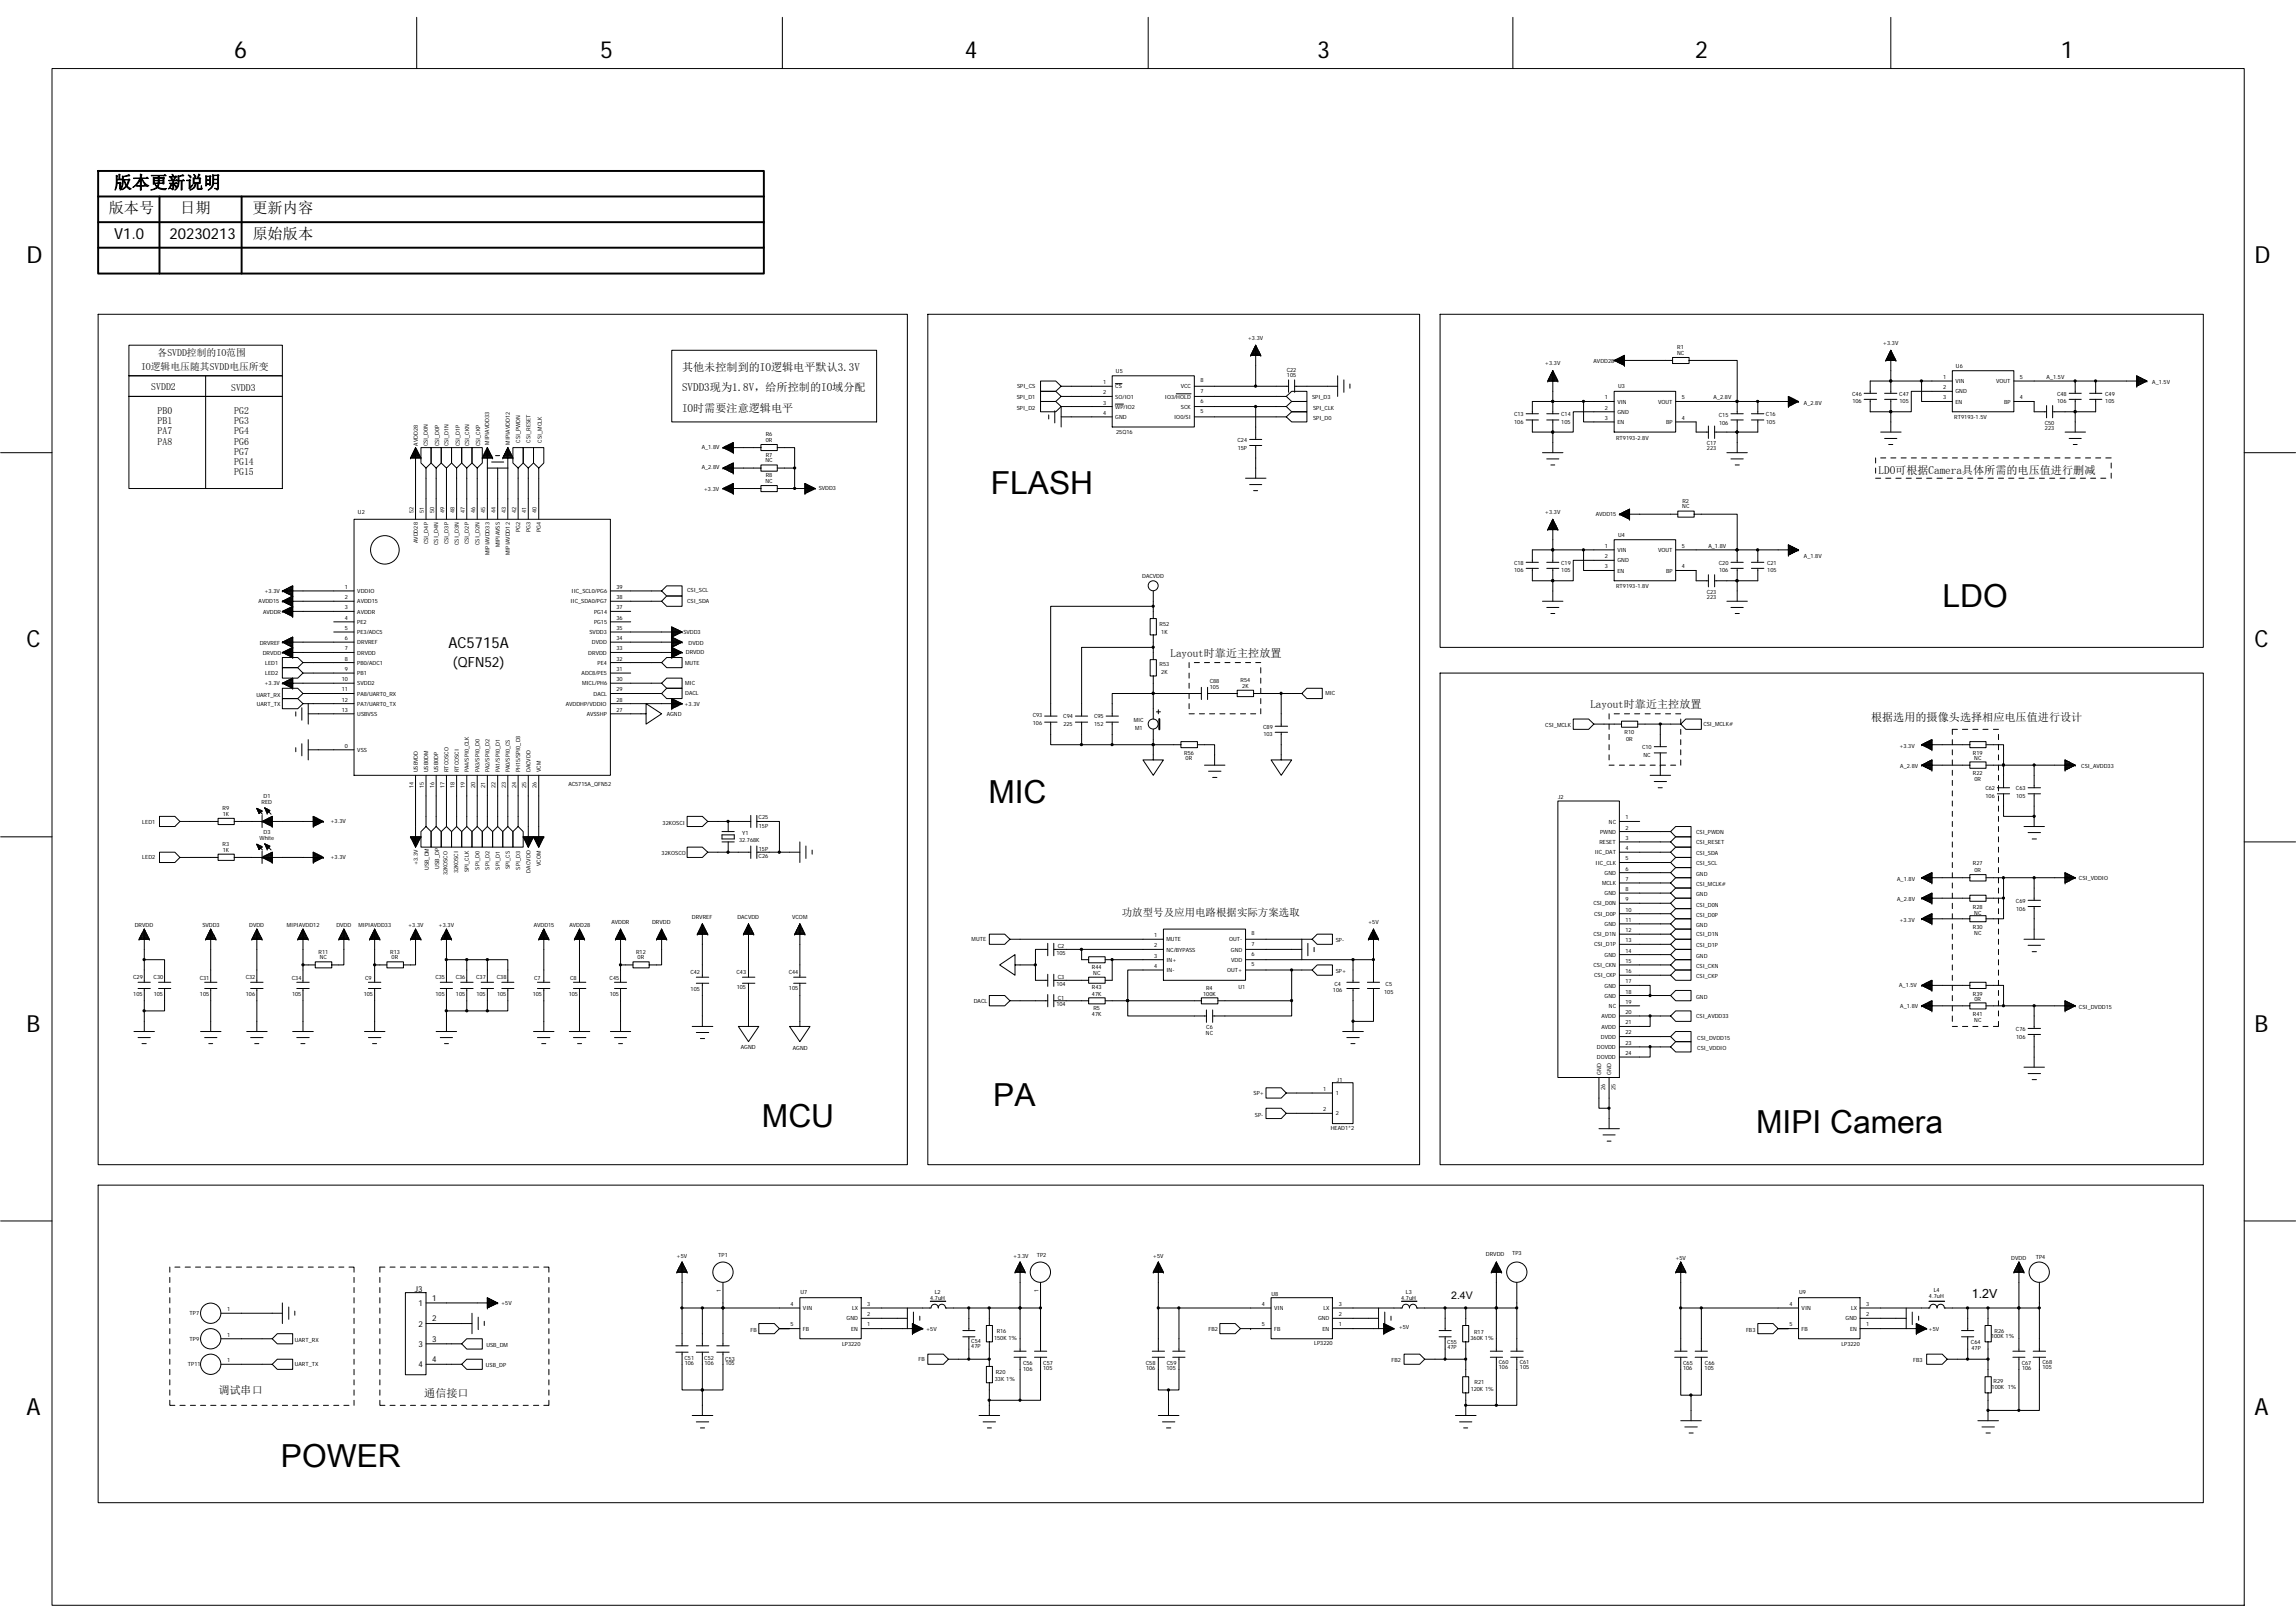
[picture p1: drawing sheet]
<svg xmlns="http://www.w3.org/2000/svg" width="297mm" height="210mm" viewBox="0 0 297 210" stroke-linecap="round" stroke-linejoin="round" font-family="sans-serif">
<defs><g id="words">
<g font-size="4.1">
<text x="128.2" y="63.9">FLASH</text>
<text x="251.3" y="78.6">LDO</text>
<text x="127.9" y="103.9">MIC</text>
<text x="128.5" y="143.1">PA</text>
<text x="98.6" y="145.8">MCU</text>
<text x="227.2" y="146.5">MIPI Camera</text>
<text x="36.3" y="189.8">POWER</text>
</g>
<g font-size="3.1">
<text x="30.3" y="7.5">6</text>
<text x="77.6" y="7.5">5</text>
<text x="124.8" y="7.5">4</text>
<text x="170.4" y="7.5">3</text>
<text x="219.3" y="7.5">2</text>
<text x="266.6" y="7.5">1</text>
<text x="3.4" y="34.1">D</text>
<text x="291.7" y="34.1">D</text>
<text x="3.4" y="83.8">C</text>
<text x="291.7" y="83.8">C</text>
<text x="3.4" y="133.5">B</text>
<text x="291.7" y="133.5">B</text>
<text x="3.4" y="183.1">A</text>
<text x="291.7" y="183.1">A</text>
</g>
<text font-size="2.3" x="14.8" y="24.4">版本更新说明</text>
<g font-size="2">
<text x="14.1" y="27.6">版本号</text>
<text x="23.3" y="27.6">日期</text>
<text x="32.7" y="27.6">更新内容</text>
<text x="14.7" y="30.9">V1.0</text>
<text x="21.9" y="30.9">20230213</text>
<text x="32.7" y="30.9">原始版本</text>
<text x="58" y="83.9">AC5715A</text>
</g>
<text font-size="1.8" x="58.5" y="86.3">(QFN52)</text>
<text font-size="1.6" x="255.1" y="167.9">1.2V</text>
<g font-size="1.4">
<text x="88.2" y="48">其他未控制到的IO逻辑电平默认3.3V</text>
<text x="88.2" y="50.6">SVDD3现为1.8V，给所控制的IO域分配</text>
<text x="88.2" y="53.3">IO时需要注意逻辑电平</text>
<text x="243" y="61.3">LDO可根据Camera具体所需的电压值进行删减</text>
<text x="151.4" y="85">Layout时靠近主控放置</text>
<text x="205.8" y="91.7">Layout时靠近主控放置</text>
<text x="242.1" y="93.3">根据选用的摄像头选择相应电压值进行设计</text>
<text x="145.1" y="118.5">功放型号及应用电路根据实际方案选取</text>
<text x="187.7" y="168">2.4V</text>
<text x="28.3" y="180.3">调试串口</text>
<text x="54.9" y="180.8">通信接口</text>
</g>
<g font-size="1.3">
<text x="18.2" y="47.8">IO逻辑电压随其SVDD电压所变</text>
<text x="20.4" y="46.1">各SVDD控制的IO范围</text>
<text x="19.6" y="50.5">SVDD2</text>
<text x="20.4" y="53.5">PB0</text>
<text x="29.9" y="50.6">SVDD3</text>
<text x="30.3" y="53.5">PG2</text>
<text x="20.4" y="54.9">PB1</text>
<text x="20.4" y="56.2">PA7</text>
<text x="20.4" y="57.5">PA8</text>
<text x="30.3" y="54.9">PG3</text>
<text x="30.3" y="56.2">PG4</text>
<text x="30.3" y="57.5">PG6</text>
<text x="30.3" y="58.8">PG7</text>
<text x="30.3" y="60.2">PG14</text>
<text x="30.3" y="61.5">PG15</text>
</g>
<g font-size="1.1">
<text x="53.7" y="167.1">J3</text>
<text x="54.1" y="169">1</text>
<text x="54.1" y="171.6">2</text>
<text x="55.9" y="168.3">1</text>
<text x="55.9" y="170.9">2</text>
<text x="55.9" y="173.6">3</text>
<text x="54.1" y="174.3">3</text>
<text x="54.1" y="176.9">4</text>
<text x="55.9" y="176.3">4</text>
</g>
<g font-size=".7">
<text x="161.4" y="44">+3.3V</text>
<text x="199.9" y="47.3">+3.3V</text>
<text x="206.2" y="46.9">AVDD28</text>
<text x="217" y="45.9">NC</text>
<text x="217" y="45.2">R1</text>
<text x="243.6" y="44.7">+3.3V</text>
<text x="253" y="47.6">U6</text>
<text x="131.5" y="53">SPI_D2</text>
<text x="131.5" y="51.7">SPI_D1</text>
<text x="131.6" y="50.2">SPI_CS</text>
<text x="142.7" y="49.7">1</text>
<text x="142.7" y="51">2</text>
<text x="142.7" y="52.3">3</text>
<text x="142.7" y="53.7">4</text>
<text x="144.3" y="50.2">CS</text>
<text x="144.3" y="51.6">SO/IO1</text>
<text x="144.3" y="52.9">WP/IO2</text>
<text x="144.4" y="48.2">U5</text>
<text x="150.7" y="51.6">IO3/HOLD</text>
<text x="152.8" y="50.2">VCC</text>
<text x="152.8" y="52.9">SCK</text>
<text x="155.3" y="49.5">8</text>
<text x="155.3" y="53.4">5</text>
<text x="155.3" y="52.1">6</text>
<text x="155.3" y="50.8">7</text>
<text x="166.5" y="48.1">C22</text>
<text x="166.5" y="48.8">105</text>
<text x="169.8" y="51.7">SPI_D3</text>
<text x="169.9" y="53">SPI_CLK</text>
<text x="195.9" y="53.8">C13</text>
<text x="202" y="53.8">C14</text>
<text x="207.6" y="51.7">1</text>
<text x="207.6" y="53">2</text>
<text x="209.3" y="52.2">VIN</text>
<text x="209.3" y="53.6">GND</text>
<text x="209.3" y="50.2">U3</text>
<text x="214.5" y="52.2">VOUT</text>
<text x="217.6" y="51.7">5</text>
<text x="221.7" y="51.7">A_2.8V</text>
<text x="222.4" y="54">C15</text>
<text x="228.5" y="53.8">C16</text>
<text x="233.4" y="52.3">A_2.8V</text>
<text x="239.6" y="51.2">C46</text>
<text x="239.6" y="52.2">106</text>
<text x="245.7" y="51.2">C47</text>
<text x="245.7" y="52.2">105</text>
<text x="251.4" y="49">1</text>
<text x="251.4" y="50.4">2</text>
<text x="251.4" y="51.7">3</text>
<text x="253" y="49.6">VIN</text>
<text x="253" y="50.9">GND</text>
<text x="253" y="52.2">EN</text>
<text x="258.2" y="49.6">VOUT</text>
<text x="259.3" y="52.2">BP</text>
<text x="261.3" y="51.7">4</text>
<text x="261.3" y="49">5</text>
<text x="264.8" y="49">A_1.5V</text>
<text x="266.1" y="51.2">C48</text>
<text x="266.1" y="52.2">106</text>
<text x="272.3" y="51.2">C49</text>
<text x="272.4" y="52.2">105</text>
<text x="278.4" y="49.7">A_1.5V</text>
<text x="54.1" y="57.7" transform="rotate(-90 54.1 57.7)">AVDD28</text>
<text x="55.4" y="57.8" transform="rotate(-90 55.4 57.8)">CSI_D0N</text>
<text x="56.8" y="57.8" transform="rotate(-90 56.8 57.8)">CSI_D0P</text>
<text x="58" y="57.8" transform="rotate(-90 58 57.8)">CSI_D1N</text>
<text x="59.5" y="57.8" transform="rotate(-90 59.5 57.8)">CSI_D1P</text>
<text x="60.7" y="57.8" transform="rotate(-90 60.7 57.8)">CSI_CKN</text>
<text x="62.1" y="57.8" transform="rotate(-90 62.1 57.8)">CSI_CKP</text>
<text x="63.3" y="57.5" transform="rotate(-90 63.3 57.5)">MIPIAVDD33</text>
<text x="66" y="57.5" transform="rotate(-90 66 57.5)">MIPIAVDD12</text>
<text x="67.3" y="57.3" transform="rotate(-90 67.3 57.3)">CSI_PWDN</text>
<text x="68.6" y="57.3" transform="rotate(-90 68.6 57.3)">CSI_RESET</text>
<text x="70.1" y="57.3" transform="rotate(-90 70.1 57.3)">CSI_MCLK</text>
<text x="90.8" y="58.1">A_1.8V</text>
<text x="99" y="59.8">NC</text>
<text x="99.1" y="56.5">R6</text>
<text x="99.1" y="57.2">0R</text>
<text x="99.1" y="59.1">R7</text>
<text x="144.3" y="54.2">GND</text>
<text x="144.4" y="56.1">25Q16</text>
<text x="151.9" y="54.2">IO0/SI</text>
<text x="160.1" y="57.2">C24</text>
<text x="160.1" y="58.2">15P</text>
<text x="169.9" y="54.3">SPI_D0</text>
<text x="195.9" y="54.9">106</text>
<text x="202" y="54.9">105</text>
<text x="207.6" y="54.3">3</text>
<text x="209.1" y="56.9">RT9193-2.8V</text>
<text x="209.3" y="54.9">EN</text>
<text x="215.5" y="54.9">BP</text>
<text x="217.6" y="54.3">4</text>
<text x="220.8" y="57.5">C17</text>
<text x="220.8" y="58.2">223</text>
<text x="222.4" y="55">106</text>
<text x="228.5" y="54.9">105</text>
<text x="252.8" y="54.3">RT9193-1.5V</text>
<text x="264.5" y="55">C50</text>
<text x="264.6" y="55.7">223</text>
<text x="90.8" y="60.7">A_2.8V</text>
<text x="91.1" y="63.5">+3.3V</text>
<text x="99" y="62.4">NC</text>
<text x="99.1" y="61.7">R8</text>
<text x="105.9" y="63.4">SVDD3</text>
<text x="217.6" y="65.8">NC</text>
<text x="217.7" y="65">R2</text>
<text x="46.3" y="66.5">U2</text>
<text x="53.5" y="66.4" transform="rotate(-90 53.5 66.4)">52</text>
<text x="54" y="70.3" transform="rotate(-90 54 70.3)">AVDD28</text>
<text x="54.8" y="66.4" transform="rotate(-90 54.8 66.4)">51</text>
<text x="55.4" y="70.4" transform="rotate(-90 55.4 70.4)">CSI_D4P</text>
<text x="56.2" y="66.4" transform="rotate(-90 56.2 66.4)">50</text>
<text x="56.7" y="70.5" transform="rotate(-90 56.7 70.5)">CSI_D4N</text>
<text x="57.5" y="66.4" transform="rotate(-90 57.5 66.4)">49</text>
<text x="58" y="70.4" transform="rotate(-90 58 70.4)">CSI_D3P</text>
<text x="58.8" y="66.4" transform="rotate(-90 58.8 66.4)">48</text>
<text x="59.3" y="70.5" transform="rotate(-90 59.3 70.5)">CSI_D3N</text>
<text x="60.1" y="66.4" transform="rotate(-90 60.1 66.4)">47</text>
<text x="60.7" y="70.4" transform="rotate(-90 60.7 70.4)">CSI_D2P</text>
<text x="61.5" y="66.4" transform="rotate(-90 61.5 66.4)">46</text>
<text x="62" y="70.5" transform="rotate(-90 62 70.5)">CSI_D2N</text>
<text x="62.8" y="66.4" transform="rotate(-90 62.8 66.4)">45</text>
<text x="63.3" y="71.8" transform="rotate(-90 63.3 71.8)">MIPIAVDD33</text>
<text x="64.1" y="66.4" transform="rotate(-90 64.1 66.4)">44</text>
<text x="64.7" y="70.8" transform="rotate(-90 64.7 70.8)">MIPIAVSS</text>
<text x="65.4" y="66.4" transform="rotate(-90 65.4 66.4)">43</text>
<text x="66" y="71.8" transform="rotate(-90 66 71.8)">MIPIAVDD12</text>
<text x="66.8" y="66.4" transform="rotate(-90 66.8 66.4)">42</text>
<text x="67.3" y="68.9" transform="rotate(-90 67.3 68.9)">PG2</text>
<text x="68.1" y="66.4" transform="rotate(-90 68.1 66.4)">41</text>
<text x="68.6" y="68.9" transform="rotate(-90 68.6 68.9)">PG3</text>
<text x="69.4" y="66.4" transform="rotate(-90 69.4 66.4)">40</text>
<text x="70" y="68.9" transform="rotate(-90 70 68.9)">PG4</text>
<text x="199.9" y="66.5">+3.3V</text>
<text x="206.4" y="66.7">AVDD15</text>
<text x="207.6" y="70.9">1</text>
<text x="209.3" y="71.4">VIN</text>
<text x="209.3" y="69.4">U4</text>
<text x="214.5" y="71.4">VOUT</text>
<text x="217.6" y="70.9">5</text>
<text x="221" y="70.9">A_1.8V</text>
<text x="33.5" y="78">AVDD15</text>
<text x="34.2" y="76.8">+3.3V</text>
<text x="44.6" y="76.2">1</text>
<text x="44.6" y="77.5">2</text>
<text x="46.2" y="76.7">VDDIO</text>
<text x="74" y="76.7">IIC_SCL0/PG6</text>
<text x="79.8" y="77.5">38</text>
<text x="79.8" y="76.2">39</text>
<text x="88.9" y="78">CSI_SDA</text>
<text x="88.9" y="76.6">CSI_SCL</text>
<text x="147.8" y="74.8">DACVDD</text>
<text x="195.9" y="73.1">C18</text>
<text x="195.9" y="74.1">106</text>
<text x="202" y="73.1">C19</text>
<text x="202" y="74.1">105</text>
<text x="207.6" y="72.2">2</text>
<text x="207.6" y="73.5">3</text>
<text x="209.1" y="76.1">RT9193-1.8V</text>
<text x="209.3" y="72.8">GND</text>
<text x="209.3" y="74.1">EN</text>
<text x="215.5" y="74.1">BP</text>
<text x="217.6" y="73.5">4</text>
<text x="220.8" y="76.9">C23</text>
<text x="220.8" y="77.6">223</text>
<text x="222.4" y="73.1">C20</text>
<text x="222.4" y="74.1">106</text>
<text x="228.6" y="73.1">C21</text>
<text x="228.6" y="74.1">105</text>
<text x="233.4" y="72.1">A_1.8V</text>
<text x="33.6" y="83.5">DRVREF</text>
<text x="34" y="79.4">AVDDR</text>
<text x="44.6" y="78.8">3</text>
<text x="44.6" y="80.2">4</text>
<text x="44.6" y="81.5">5</text>
<text x="44.6" y="82.8">6</text>
<text x="46.2" y="78.1">AVDD15</text>
<text x="46.2" y="79.4">AVDDR</text>
<text x="46.2" y="80.7">PE2</text>
<text x="46.2" y="82">PE3/ADC5</text>
<text x="46.2" y="83.4">DRVREF</text>
<text x="73.8" y="78.1">IIC_SDA0/PG7</text>
<text x="76.3" y="82">SVDD3</text>
<text x="76.6" y="83.4">DVDD</text>
<text x="76.9" y="80.7">PG15</text>
<text x="76.9" y="79.4">PG14</text>
<text x="79.8" y="82.8">34</text>
<text x="79.8" y="81.5">35</text>
<text x="79.8" y="80.2">36</text>
<text x="79.8" y="78.8">37</text>
<text x="88.4" y="82.1">SVDD3</text>
<text x="89.1" y="83.4">DVDD</text>
<text x="150" y="81">R52</text>
<text x="150.2" y="82">1K</text>
<text x="34" y="84.7">DRVDD</text>
<text x="34.2" y="88.6">+3.3V</text>
<text x="34.3" y="86">LED1</text>
<text x="34.3" y="87.4">LED2</text>
<text x="44.2" y="88.1">10</text>
<text x="44.2" y="89.4">11</text>
<text x="44.6" y="84.2">7</text>
<text x="44.6" y="85.5">8</text>
<text x="44.6" y="86.8">9</text>
<text x="46.2" y="84.7">DRVDD</text>
<text x="46.2" y="86">PB0/ADC1</text>
<text x="46.2" y="87.4">PB1</text>
<text x="46.2" y="88.7">SVDD2</text>
<text x="75.2" y="87.4">ADC8/PE5</text>
<text x="75.3" y="88.7">MICL/PH6</text>
<text x="76.1" y="84.7">DRVDD</text>
<text x="77.3" y="86">PE4</text>
<text x="79.8" y="89.4">29</text>
<text x="79.8" y="88.1">30</text>
<text x="79.8" y="86.8">31</text>
<text x="79.8" y="85.5">32</text>
<text x="79.8" y="84.2">33</text>
<text x="88.6" y="89.9">DACL</text>
<text x="88.6" y="88.6">MIC</text>
<text x="88.6" y="86">MUTE</text>
<text x="88.7" y="84.6">DRVDD</text>
<text x="150" y="86.2">R53</text>
<text x="150.2" y="87.2">2K</text>
<text x="156.5" y="88.4">C88</text>
<text x="156.5" y="89.1">105</text>
<text x="160.5" y="88.3">R54</text>
<text x="160.7" y="89">2K</text>
<text x="171.5" y="90">MIC</text>
<text x="33.2" y="90.1">UART_RX</text>
<text x="33.2" y="91.3">UART_TX</text>
<text x="44.2" y="90.8">12</text>
<text x="44.2" y="92.1">13</text>
<text x="46.2" y="90">PA8/UART0_RX</text>
<text x="46.2" y="91.3">PA7/UART0_TX</text>
<text x="46.2" y="92.6">USBVSS</text>
<text x="73.2" y="91.3">AVDDHP/VDDIO</text>
<text x="75.9" y="92.6">AVSSHP</text>
<text x="76.8" y="90">DACL</text>
<text x="79.8" y="92.1">27</text>
<text x="79.8" y="90.8">28</text>
<text x="86.2" y="92.6">AGND</text>
<text x="88.5" y="91.3">+3.3V</text>
<text x="133.6" y="92.8">C93</text>
<text x="133.6" y="93.8">106</text>
<text x="137.6" y="92.9">C94</text>
<text x="137.6" y="94">225</text>
<text x="141.5" y="92.9">C95</text>
<text x="141.6" y="94">152</text>
<text x="146.7" y="93.5">MIC</text>
<text x="146.9" y="94.5">M1</text>
<text x="163.4" y="94.3">C89</text>
<text x="163.4" y="95.3">103</text>
<text x="199.9" y="94.1">CSI_MCLK</text>
<text x="210.2" y="95">R10</text>
<text x="210.4" y="95.8">0R</text>
<text x="220.4" y="94">CSI_MCLK#</text>
<text x="44.6" y="96.7">0</text>
<text x="46.2" y="97.3">VSS</text>
<text x="53.5" y="101.9" transform="rotate(-90 53.5 101.9)">14</text>
<text x="54" y="99.9" transform="rotate(-90 54 99.9)">USBVDD</text>
<text x="54.8" y="101.9" transform="rotate(-90 54.8 101.9)">15</text>
<text x="55.4" y="99.9" transform="rotate(-90 55.4 99.9)">USB0DM</text>
<text x="56.2" y="101.9" transform="rotate(-90 56.2 101.9)">16</text>
<text x="56.7" y="99.9" transform="rotate(-90 56.7 99.9)">USB0DP</text>
<text x="57.5" y="101.9" transform="rotate(-90 57.5 101.9)">17</text>
<text x="58" y="99.9" transform="rotate(-90 58 99.9)">RTCOSCO</text>
<text x="58.8" y="101.9" transform="rotate(-90 58.8 101.9)">18</text>
<text x="59.3" y="99.9" transform="rotate(-90 59.3 99.9)">RTCOSCI</text>
<text x="60.1" y="101.9" transform="rotate(-90 60.1 101.9)">19</text>
<text x="60.7" y="99.9" transform="rotate(-90 60.7 99.9)">PA4/SPI0_CLK</text>
<text x="61.5" y="101.9" transform="rotate(-90 61.5 101.9)">20</text>
<text x="62" y="99.9" transform="rotate(-90 62 99.9)">PA3/SPI0_D0</text>
<text x="62.8" y="101.9" transform="rotate(-90 62.8 101.9)">21</text>
<text x="63.3" y="99.9" transform="rotate(-90 63.3 99.9)">PA2/SPI0_D2</text>
<text x="64.1" y="101.9" transform="rotate(-90 64.1 101.9)">22</text>
<text x="64.7" y="99.9" transform="rotate(-90 64.7 99.9)">PA1/SPI0_D1</text>
<text x="65.4" y="101.9" transform="rotate(-90 65.4 101.9)">23</text>
<text x="66" y="99.9" transform="rotate(-90 66 99.9)">PA0/SPI0_CS</text>
<text x="66.8" y="101.9" transform="rotate(-90 66.8 101.9)">24</text>
<text x="67.3" y="99.9" transform="rotate(-90 67.3 99.9)">PH15/SPI0_D3</text>
<text x="68.1" y="101.9" transform="rotate(-90 68.1 101.9)">25</text>
<text x="68.6" y="99.9" transform="rotate(-90 68.6 99.9)">DACVDD</text>
<text x="69.4" y="101.9" transform="rotate(-90 69.4 101.9)">26</text>
<text x="70" y="99.9" transform="rotate(-90 70 99.9)">VCM</text>
<text x="73.5" y="101.7">AC5715A_QFN52</text>
<text x="153.2" y="97.7">R56</text>
<text x="153.4" y="98.4">0R</text>
<text x="212.4" y="96.9">C10</text>
<text x="212.6" y="97.9">NC</text>
<text x="245.7" y="96.7">+3.3V</text>
<text x="245.8" y="99.4">A_2.8V</text>
<text x="255.2" y="100.3">R22</text>
<text x="255.2" y="97.7">R19</text>
<text x="255.4" y="98.4">NC</text>
<text x="255.4" y="101">0R</text>
<text x="269.3" y="99.4">CSI_AVDD33</text>
<text x="18.4" y="106.6">LED1</text>
<text x="28.8" y="104.8">R9</text>
<text x="28.8" y="105.5">1K</text>
<text x="33.8" y="104">RED</text>
<text x="34.1" y="103.3">D1</text>
<text x="34.1" y="107.9">D3</text>
<text x="42.8" y="106.5">+3.3V</text>
<text x="85.7" y="106.7">32KOSCI</text>
<text x="98.1" y="106">C25</text>
<text x="98.2" y="107.2">15P</text>
<text x="201.6" y="103.4">J2</text>
<text x="207" y="107.9">PWND</text>
<text x="208.1" y="106.6">NC</text>
<text x="210.3" y="106">1</text>
<text x="210.3" y="107.3">2</text>
<text x="219.4" y="107.9">CSI_PWDN</text>
<text x="256.9" y="102.2">C62</text>
<text x="256.9" y="103.2">106</text>
<text x="260.8" y="102.2">C63</text>
<text x="260.8" y="103.2">105</text>
<text x="18.4" y="111.2">LED2</text>
<text x="28.8" y="109.4">R3</text>
<text x="28.8" y="110.2">1K</text>
<text x="33.6" y="108.7">White</text>
<text x="42.8" y="111.1">+3.3V</text>
<text x="54" y="112" transform="rotate(-90 54 112)">+3.3V</text>
<text x="55.5" y="112.5" transform="rotate(-90 55.5 112.5)">USB_DM</text>
<text x="56.8" y="112.4" transform="rotate(-90 56.8 112.4)">USB_DP</text>
<text x="57.9" y="113.2" transform="rotate(-90 57.9 113.2)">32KOSCO</text>
<text x="59.3" y="113" transform="rotate(-90 59.3 113)">32KOSCI</text>
<text x="60.7" y="112.8" transform="rotate(-90 60.7 112.8)">SPI_CLK</text>
<text x="62" y="112.5" transform="rotate(-90 62 112.5)">SPI_D0</text>
<text x="63.3" y="112.5" transform="rotate(-90 63.3 112.5)">SPI_D2</text>
<text x="64.7" y="112.5" transform="rotate(-90 64.7 112.5)">SPI_D1</text>
<text x="66" y="112.4" transform="rotate(-90 66 112.4)">SPI_CS</text>
<text x="67.3" y="112.5" transform="rotate(-90 67.3 112.5)">SPI_D3</text>
<text x="68.6" y="112.9" transform="rotate(-90 68.6 112.9)">DACVDD</text>
<text x="70" y="112.1" transform="rotate(-90 70 112.1)">VCOM</text>
<text x="85.6" y="110.6">32KOSCO</text>
<text x="95.6" y="108.9">32.768K</text>
<text x="96" y="108">Y1</text>
<text x="98.1" y="111">C26</text>
<text x="98.2" y="110.1">15P</text>
<text x="206.3" y="110.5">IIC_DAT</text>
<text x="206.4" y="111.9">IIC_CLK</text>
<text x="206.9" y="109.2">RESET</text>
<text x="207.6" y="113.2">GND</text>
<text x="210.3" y="108.7">3</text>
<text x="210.3" y="110">4</text>
<text x="210.3" y="111.3">5</text>
<text x="210.3" y="112.6">6</text>
<text x="210.3" y="114">7</text>
<text x="219.4" y="109.2">CSI_RESET</text>
<text x="219.4" y="110.6">CSI_SDA</text>
<text x="219.4" y="112">CSI_SCL</text>
<text x="219.4" y="113.3">GND</text>
<text x="245.4" y="114">A_1.8V</text>
<text x="255.2" y="112">R27</text>
<text x="255.4" y="112.8">0R</text>
<text x="269" y="113.8">CSI_VDDIO</text>
<text x="17.4" y="120">DRVDD</text>
<text x="26.2" y="119.9">SVDD3</text>
<text x="32.2" y="120">DVDD</text>
<text x="37.1" y="120">MIPIAVDD12</text>
<text x="43.5" y="120">DVDD</text>
<text x="46.4" y="120">MIPIAVDD33</text>
<text x="52.8" y="120">+3.3V</text>
<text x="56.7" y="120">+3.3V</text>
<text x="69" y="119.9">AVDD15</text>
<text x="73.7" y="119.9">AVDD28</text>
<text x="79.1" y="119.5">AVDDR</text>
<text x="84.4" y="119.5">DRVDD</text>
<text x="89.5" y="118.9">DRVREF</text>
<text x="95.4" y="118.9">DACVDD</text>
<text x="102.5" y="118.9">VCOM</text>
<text x="177" y="119.5">+5V</text>
<text x="206.1" y="117.1">CSI_D0N</text>
<text x="206.2" y="118.5">CSI_D0P</text>
<text x="207.3" y="114.5">MCLK</text>
<text x="207.6" y="115.8">GND</text>
<text x="207.6" y="119.8">GND</text>
<text x="210.3" y="115.3">8</text>
<text x="210.3" y="116.6">9</text>
<text x="210.3" y="117.9">10</text>
<text x="210.3" y="119.3">11</text>
<text x="219.4" y="114.6">CSI_MCLK#</text>
<text x="219.4" y="116">GND</text>
<text x="219.4" y="117.3">CSI_D0N</text>
<text x="219.4" y="118.6">CSI_D0P</text>
<text x="219.4" y="120">GND</text>
<text x="245.4" y="116.6">A_2.8V</text>
<text x="245.7" y="119.3">+3.3V</text>
<text x="255.2" y="117.6">R28</text>
<text x="255.4" y="118.4">NC</text>
<text x="260.8" y="116.8">C69</text>
<text x="260.8" y="117.8">106</text>
<text x="41.2" y="123.4">R11</text>
<text x="41.4" y="124.1">NC</text>
<text x="50.5" y="123.4">R13</text>
<text x="50.7" y="124.1">0R</text>
<text x="82.3" y="123.4">R12</text>
<text x="82.5" y="124.1">0R</text>
<text x="125.7" y="121.8">MUTE</text>
<text x="136.7" y="123.6">105</text>
<text x="136.9" y="122.7">C2</text>
<text x="141.3" y="125.3">R44</text>
<text x="149.3" y="121.3">1</text>
<text x="149.3" y="122.6">2</text>
<text x="149.3" y="123.9">3</text>
<text x="149.3" y="125.2">4</text>
<text x="150.9" y="121.8">MUTE</text>
<text x="150.9" y="123.1">NC/BYPASS</text>
<text x="150.9" y="124.4">IN+</text>
<text x="150.9" y="125.8">IN-</text>
<text x="158.8" y="125.8">OUT+</text>
<text x="159" y="121.8">OUT-</text>
<text x="159.3" y="123.1">GND</text>
<text x="159.3" y="124.4">VDD</text>
<text x="161.9" y="125">5</text>
<text x="161.9" y="123.7">6</text>
<text x="161.9" y="122.4">7</text>
<text x="161.9" y="121">8</text>
<text x="172.8" y="121.9">SP-</text>
<text x="172.8" y="125.9">SP+</text>
<text x="206.1" y="121.1">CSI_D1N</text>
<text x="206.2" y="125.1">CSI_CKN</text>
<text x="206.2" y="122.4">CSI_D1P</text>
<text x="207.6" y="123.8">GND</text>
<text x="210.3" y="120.6">12</text>
<text x="210.3" y="121.9">13</text>
<text x="210.3" y="123.3">14</text>
<text x="210.3" y="124.6">15</text>
<text x="210.3" y="125.9">16</text>
<text x="219.4" y="121.1">CSI_D1N</text>
<text x="219.4" y="122.6">CSI_D1P</text>
<text x="219.4" y="123.9">GND</text>
<text x="219.4" y="125.2">CSI_CKN</text>
<text x="255.2" y="120.2">R30</text>
<text x="255.4" y="121">NC</text>
<text x="17.2" y="126.6">C29</text>
<text x="17.2" y="128.8">105</text>
<text x="19.9" y="126.6">C30</text>
<text x="19.9" y="128.8">105</text>
<text x="25.8" y="126.7">C31</text>
<text x="25.9" y="128.8">105</text>
<text x="31.8" y="126.6">C32</text>
<text x="31.8" y="128.8">106</text>
<text x="37.8" y="126.7">C34</text>
<text x="37.8" y="128.8">105</text>
<text x="47.1" y="128.8">105</text>
<text x="47.2" y="126.7">C9</text>
<text x="56.3" y="126.6">C35</text>
<text x="56.3" y="128.8">105</text>
<text x="59" y="126.6">C36</text>
<text x="59" y="128.8">105</text>
<text x="61.6" y="126.6">C37</text>
<text x="61.6" y="128.8">105</text>
<text x="64.3" y="126.6">C38</text>
<text x="64.3" y="128.8">105</text>
<text x="68.9" y="128.8">105</text>
<text x="69.1" y="126.7">C7</text>
<text x="73.6" y="128.8">105</text>
<text x="73.8" y="126.7">C8</text>
<text x="78.9" y="126.7">C45</text>
<text x="78.9" y="128.8">105</text>
<text x="89.3" y="126.1">C42</text>
<text x="89.3" y="128.3">105</text>
<text x="95.3" y="126.1">C43</text>
<text x="95.3" y="128">105</text>
<text x="102" y="126.1">C44</text>
<text x="102.1" y="128.1">105</text>
<text x="126" y="129.8">DACL</text>
<text x="136.7" y="130.2">104</text>
<text x="136.7" y="127.5">104</text>
<text x="136.9" y="129.3">C1</text>
<text x="136.9" y="126.7">C3</text>
<text x="141.3" y="131.5">47K</text>
<text x="141.3" y="128">R43</text>
<text x="141.3" y="128.8">47K</text>
<text x="141.4" y="126.2">NC</text>
<text x="141.5" y="130.7">R5</text>
<text x="155.7" y="128.8">100K</text>
<text x="156" y="128.1">R4</text>
<text x="160.2" y="127.9">U1</text>
<text x="172.4" y="128.4">106</text>
<text x="172.6" y="127.5">C4</text>
<text x="179.1" y="128.5">105</text>
<text x="179.3" y="127.5">C5</text>
<text x="206.2" y="126.4">CSI_CKP</text>
<text x="207.2" y="131.7">AVDD</text>
<text x="207.6" y="127.8">GND</text>
<text x="207.6" y="129.1">GND</text>
<text x="208.1" y="130.4">NC</text>
<text x="210.3" y="127.2">17</text>
<text x="210.3" y="128.5">18</text>
<text x="210.3" y="129.9">19</text>
<text x="210.3" y="131.2">20</text>
<text x="219.4" y="126.6">CSI_CKP</text>
<text x="219.4" y="129.2">GND</text>
<text x="219.4" y="131.7">CSI_AVDD33</text>
<text x="245.7" y="127.7">A_1.5V</text>
<text x="245.8" y="130.4">A_1.8V</text>
<text x="255.2" y="131.4">R41</text>
<text x="255.2" y="128.8">R39</text>
<text x="255.4" y="129.5">0R</text>
<text x="269" y="130.5">CSI_DVDD15</text>
<text x="95.8" y="135.7">AGND</text>
<text x="102.6" y="135.8">AGND</text>
<text x="156" y="133.9">NC</text>
<text x="156.1" y="133.2">C6</text>
<text x="206.6" y="135.7">DOVDD</text>
<text x="206.6" y="137">DOVDD</text>
<text x="207.1" y="134.4">DVDD</text>
<text x="207.2" y="133.1">AVDD</text>
<text x="210.3" y="132.5">21</text>
<text x="210.3" y="133.8">22</text>
<text x="210.3" y="135.2">23</text>
<text x="210.3" y="136.5">24</text>
<text x="219.6" y="135.8">CSI_VDDIO</text>
<text x="219.6" y="134.5">CSI_DVDD15</text>
<text x="255.4" y="132.2">NC</text>
<text x="260.8" y="133.4">C76</text>
<text x="260.8" y="134.4">106</text>
<text x="162.2" y="141.7">SP+</text>
<text x="171.2" y="141.1">1</text>
<text x="171.2" y="143.8">2</text>
<text x="172.8" y="141.7">1</text>
<text x="173" y="139.9">J1</text>
<text x="207.1" y="139" transform="rotate(-90 207.1 139)">GND</text>
<text x="207.7" y="141" transform="rotate(-90 207.7 141)">26</text>
<text x="208.4" y="139" transform="rotate(-90 208.4 139)">GND</text>
<text x="209" y="141" transform="rotate(-90 209 141)">25</text>
<text x="162.3" y="144.5">SP-</text>
<text x="172.2" y="146.2">HEAD1*2</text>
<text x="172.8" y="144.3">2</text>
<text x="87.5" y="162.8">+5V</text>
<text x="92.9" y="162.7">TP1</text>
<text x="93.3" y="167.1" transform="rotate(-90 93.3 167.1)">1</text>
<text x="103.6" y="167.4">U7</text>
<text x="120.9" y="167.4">L2</text>
<text x="131.1" y="162.8">+3.3V</text>
<text x="134.1" y="162.7">TP2</text>
<text x="134.4" y="167.1" transform="rotate(-90 134.4 167.1)">1</text>
<text x="149.2" y="162.8">+5V</text>
<text x="164.5" y="167.6">U8</text>
<text x="181.9" y="167.4">L3</text>
<text x="192.2" y="162.5">DRVDD</text>
<text x="195.6" y="162.4">TP3</text>
<text x="216.7" y="163">+5V</text>
<text x="232.8" y="167.4">U9</text>
<text x="249.6" y="167.9">4.7uH</text>
<text x="250.2" y="167.2">L4</text>
<text x="260.2" y="163">DVDD</text>
<text x="263.4" y="162.9">TP4</text>
<text x="24.5" y="170.2">TP7</text>
<text x="24.5" y="173.5">TP9</text>
<text x="29.4" y="169.6">1</text>
<text x="29.4" y="173">1</text>
<text x="38.1" y="173.6">UART_RX</text>
<text x="64.8" y="168.9">+5V</text>
<text x="97.1" y="172.3">FB</text>
<text x="102.3" y="169">4</text>
<text x="102.3" y="171.6">5</text>
<text x="103.9" y="169.5">VIN</text>
<text x="103.9" y="172.2">FB</text>
<text x="109.5" y="170.8">GND</text>
<text x="110.1" y="172.2">EN</text>
<text x="110.2" y="169.5">LX</text>
<text x="112.2" y="171.6">1</text>
<text x="112.2" y="170.3">2</text>
<text x="112.2" y="169">3</text>
<text x="119.8" y="172.2">+5V</text>
<text x="120.3" y="168.1">4.7uH</text>
<text x="125.7" y="173.8">C54</text>
<text x="128.6" y="173.4">150K 1%</text>
<text x="128.9" y="172.5">R16</text>
<text x="156.3" y="172.1">FB2</text>
<text x="163.3" y="169">4</text>
<text x="163.3" y="171.6">5</text>
<text x="164.8" y="169.5">VIN</text>
<text x="164.8" y="172.2">FB</text>
<text x="170.5" y="170.8">GND</text>
<text x="171.1" y="172.2">EN</text>
<text x="171.2" y="169.5">LX</text>
<text x="173.2" y="171.6">1</text>
<text x="173.2" y="170.3">2</text>
<text x="173.2" y="169">3</text>
<text x="181" y="171.9">+5V</text>
<text x="181.3" y="168.1">4.7uH</text>
<text x="187.2" y="173.9">C55</text>
<text x="190.2" y="173.3">360K 1%</text>
<text x="190.7" y="172.5">R17</text>
<text x="225.9" y="172.3">FB3</text>
<text x="231.5" y="169">4</text>
<text x="231.5" y="171.6">5</text>
<text x="233.1" y="169.5">VIN</text>
<text x="233.1" y="172.2">FB</text>
<text x="238.8" y="170.8">GND</text>
<text x="239.3" y="172.2">EN</text>
<text x="239.5" y="169.5">LX</text>
<text x="241.4" y="171.6">1</text>
<text x="241.4" y="170.3">2</text>
<text x="241.4" y="169">3</text>
<text x="249.5" y="172.2">+5V</text>
<text x="255" y="173.8">C64</text>
<text x="257.6" y="173.1">100K 1%</text>
<text x="258" y="172.5">R26</text>
<text x="24.3" y="176.8">TP11</text>
<text x="29.4" y="176.3">1</text>
<text x="38.1" y="176.8">UART_TX</text>
<text x="62.9" y="176.9">USB_DP</text>
<text x="62.9" y="174.2">USB_DM</text>
<text x="88.6" y="175.9">C51</text>
<text x="88.6" y="176.6">106</text>
<text x="91.1" y="176">C52</text>
<text x="91.1" y="176.7">106</text>
<text x="93.8" y="176">C53</text>
<text x="93.8" y="176.6">105</text>
<text x="108.9" y="174.1">LP3220</text>
<text x="118.8" y="176.1">FB</text>
<text x="125.7" y="174.4">47P</text>
<text x="128.7" y="178.7">33K 1%</text>
<text x="128.8" y="177.7">R20</text>
<text x="132.4" y="176.6">C56</text>
<text x="132.4" y="177.3">106</text>
<text x="135" y="177.3">105</text>
<text x="135" y="176.6">C57</text>
<text x="148.2" y="176.6">C58</text>
<text x="148.3" y="177.2">106</text>
<text x="150.9" y="177.2">105</text>
<text x="151" y="176.6">C59</text>
<text x="170" y="174.1">LP3220</text>
<text x="180" y="176.3">FB2</text>
<text x="187.3" y="174.5">47P</text>
<text x="190.8" y="179.1">R21</text>
<text x="193.9" y="176.5">C60</text>
<text x="193.9" y="177.1">106</text>
<text x="196.6" y="176.5">C61</text>
<text x="196.6" y="177.2">105</text>
<text x="217.7" y="177.3">106</text>
<text x="217.8" y="176.7">C65</text>
<text x="220.5" y="177.2">105</text>
<text x="220.6" y="176.6">C66</text>
<text x="238.2" y="174.1">LP3220</text>
<text x="247.5" y="176.2">FB3</text>
<text x="255.1" y="174.7">47P</text>
<text x="257.7" y="179.7">100K 1%</text>
<text x="257.9" y="178.9">R29</text>
<text x="261.6" y="176.6">C67</text>
<text x="261.6" y="177.2">106</text>
<text x="264.2" y="176.5">C68</text>
<text x="264.2" y="177.1">105</text>
<text x="190.3" y="180">120K 1%</text>
</g>
</g></defs>
<g fill="none" stroke="#000" stroke-width=".13">
<path d="M6.7 8.9h283.6v198.8h-283.6zM53.9 2.2v6.7M101.2 2.2v6.7M148.5 2.2v6.7M195.7 2.2v6.7M244.6 2.2v6.7M.1 58.6h6.6M12.7 40.7h104.7v110h-104.7zM16.7 48.6h19.8v2.7h-19.8zM16.7 44.7h19.8v3.9h-19.8zM16.7 51.3h19.8v11.9h-19.8zM26.6 48.6v14.6"/>
<path d="M53.1 59.2h.1M53.1 59.2h1.4M53.2 59.1h1.2M53.3 59.2v-.3h1v.3M53.3 58.8h.9M53.4 59.2v-.5h.8v.5M53.5 58.6h.6M53.6 58.3h.4M53.6 59.2v-1l.3-.1v1.1M53.7 58h.1M53.8 57.9h.1M53.8 57.9v1.3"/>
<path d="M53.8 57.9l-.7 1.3h1.4l-.7-1.3v9.3M54 58.4v.8M54 58.4h-.5v.8M54.5 59.2h.1M62.4 59.2h.1M62.4 59.2h1.3M62.5 59.1h1.1M62.5 58.9h1.1v.3M62.5 58.9v.3M62.6 58.8h.9M62.7 58.7v.5M62.7 58.7h.7v.5"/>
<path d="M62.7 58.6h.7M62.8 58.4h.5v.8M62.8 58.4v.8M62.9 58.3h.3M62.9 58.2h.3v1M62.9 58.1v1.1M63 58h.1M63.1 57.9l.6 1.3h-1.3l.7-1.3v2.7M63.1 57.9h.1M63.1 57.9v1.3M63.6 59.8h1.6M63.7 59.2h.1"/>
<path d="M64.1 58.9h.5M65 59.2h.1M65 59.2h1.4M65.1 59.1h1.2M65.2 58.9h1v.3M65.2 58.9v.3M65.3 58.8h.9M65.3 58.7h.8v.5M65.3 58.7v.5M65.4 58.6h.6M65.4 58.4h.6v.8M65.4 58.4v.8"/>
<path d="M65.5 58.3h.4M65.6 58.2h.2v1M65.6 58.1v1.1M65.7 58h.1M65.7 57.9l.7 1.3h-1.4l.7-1.3v2.7M65.7 57.9h.1M65.7 57.9v1.3M66.4 59.2h.1M86.9 45.3h26.5v9.3h-26.5zM93.5 57.9h.1M93.5 57.9h1.4M93.7 57.8v.2"/>
<path d="M93.7 58h1.2M93.9 57.7v.4M94 58.2h.9M94.2 57.6v.7M94.3 58.3h.6M94.5 57.4v1M94.5 58.4h.4M94.7 59.9v1.3M94.7 57.3v1.2M94.9 59.9v1.3M94.9 59.9h.1M94.9 57.3v1.3"/>
<path d="M94.9 57.6h-.8v.6M94.9 57.4h-.3v1M94.9 58.6h.1M94.9 57.3h.1M94.9 57.5h-.6v.8M94.9 57.8h-1.1v.2M98.4 57.9h-4.9l1.4 .7v-1.3l-1.4 .6M98.4 57.5h2.2v.8h-2.2zM100.6 57.9h2.2v2.7M120 40.7h63.7v110h-63.7zM135.7 53.7v.5M136.5 53.1v1.6"/>
<path d="M137.3 50l-.7-.7h-2v1.3h2l.7-.6h6.6M137.3 51.3l-.7-.7h-2v1.3h2l.7-.6h6.6M137.3 53.9h6.6M143.9 48.6h10.6v6.6h-10.6zM143.9 52.6h-6.6l-.7 .7h-2v-1.4h2l.7 .7v2.6M144.3 49.6h.9M144.3 52.3h1M152.2 50.9h1.9M154.5 52.6h11.9l.7 .7h2v-1.4h-2l-.7 .7M154.5 53.9h11.9l.7-.6h2v1.3h-2l-.7-.7M154.5 51.3h11.9l.7 .6h2v-1.3h-2l-.7 .7M154.5 50h12.2"/>
<path d="M161.7 56.9h1.5M161.7 57.6h1.5M161.8 46h.1M161.8 46h1.3M161.9 45.8h1.1M161.9 45.7v.3M161.9 45.7h1.1v.3M162 45.6h.9M162 45.4v.6M162 45.4h.9v.6M162.1 45.3h.7M162.2 45.1v.9"/>
<path d="M162.2 45.2h.5v.8M162.3 45.1h.3M162.3 44.9v1.1M162.3 44.9h.3v1.1M162.4 44.8h.1M162.5 44.7v1.3M162.5 44.7h.1M162.5 44.7l.6 1.3h-1.3l.7-1.3v5.3M162.5 52.6v4.3M162.5 57.6v4.3M163.1 46h.1M166.7 49.1v1.7"/>
<path d="M167.5 50h5.6M167.5 49.1v1.7M173.1 48.6v2.7M173.9 49.1v1.7M174.6 49.7v.5M186.3 40.7h98.7v43.1h-98.7zM197.4 53.5h1.6M197.4 54.3h1.6M198.2 54.3v1.6h2.7M199.6 58.6h2.6M200.1 59.4h1.6M200.1 53.5h1.6"/>
<path d="M200.1 54.3h1.6M200.2 49.3h.1M200.2 49.3h1.3M200.3 49.1h1.2M200.4 49v.3M200.4 49h1v.3M200.4 48.9h.9M200.5 48.7v.6M200.5 48.8h.8v.5M200.6 48.6h.6M200.6 48.4v.9M200.6 48.5h.5v.8"/>
<path d="M200.7 48.4h.4M200.8 48.2v1.1M200.8 48.2h.2v1.1M200.8 48.1h.1M200.9 48v1.3M200.9 48h.1M200.9 48l.6 1.3h-1.3l.7-1.3v3.9h4M200.9 51.9v1.6M200.9 54.3v1.6M200.9 55.9h.1M200.9 51.9h.1M200.9 51.9h-2.7v1.6"/>
<path d="M201.5 49.3h.1M204.9 51.9v2.7h3.9M208.8 46.6h.1M208.8 46.6h1.4M208.8 53.3h-5.3v2.6h-2.6v2.7M208.8 51.9h-3.9M208.8 50.6h8v5.3h-8zM209 46.6v.1M209 46.8h1.2M209.3 46.4v.5M209.3 46.9h.9M209.5 46.3v.7"/>
<path d="M209.6 47h.6M209.8 46.1v1M209.9 47.2h.3M210 46v1.2M210.2 46v1.3M210.2 46h.1M210.2 46.2h-.6v.8M210.2 46.5h-1.1v.3M210.2 46.4h-.8v.5M210.2 46.1h-.3v1.1M210.2 47.3h.1M216.4 46.2h2.1v.8h-2.1z"/>
<path d="M216.4 46.6h-7.6l1.4 .7v-1.3l-1.4 .6M216.8 51.9h15.9l-1.3 .7v-1.3l1.3 .6M216.8 54.6h2.6v1.3h1.6M218.5 46.6h.9M219.4 46.6h5.3v5.3M221 55.1v1.6M221.8 55.1v1.6M223.4 58.6h2.7M223.9 59.4h1.6M223.9 53.5h1.6M223.9 54.3h1.6M224.7 51.9h.1"/>
<path d="M224.7 51.9v1.6M224.7 54.3v4.3M226.6 53.5h1.6M226.6 54.3h1.6M227.4 51.9h.1M227.4 54.3v1.6h-5.6M227.4 51.9v1.6M231.4 52.6h.1M231.4 51.3h.1M231.4 51.9h1.3M231.4 51.7h.8v.5M231.4 51.3v1.3"/>
<path d="M231.4 51.4h.2v1.1M231.4 51.5h.5v.8M231.4 51.8h1v.3M231.4 52.5h.3M231.4 52.3h.5M231.4 52.2h.8M231.4 52.1h1.1M231.5 51.4v1.1M231.8 51.5v.9M232 51.6v.7M232.3 51.8v.3M232.6 51.9v.1"/>
<path d="M232.7 51.9h.1M241.2 50.9h1.6M241.2 51.7h1.6M242 51.7v1.6h2.6M242.7 59.2v.7M243.3 59.2h.7M243.3 55.9h2.7M243.8 50.9h1.6M243.8 51.7h1.6M243.8 56.7h1.6M244 46.6h.1M244 46.6h1.3"/>
<path d="M244 46.5h1.2M244.1 46.4v.2M244.1 46.4h1v.2M244.2 46.2h.9M244.2 46.6v-.5h.8v.5M244.3 46h.6M244.3 45.8v.8M244.3 45.8h.6v.8M244.3 57.5h.6M244.4 45.7h.4M244.5 45.5v1.1M244.5 45.6h.2v1"/>
<path d="M244.6 45.4h.1M244.6 49.3v1.6M244.6 51.7v1.6M244.6 45.3v1.3M244.6 59.2h.7M244.6 45.3h.1M244.6 53.3h.1M244.6 49.3h.1M244.6 49.3h-2.6v1.6M244.6 45.3l.7 1.3h-1.3l.6-1.3v4h4M245.3 46.6h.1M246 59.2h.6"/>
<path d="M247.3 59.2h.6M248.6 49.3v2.6h4M248.6 59.2h.7M248.6 49.3h4M249.9 59.2h.7M251.3 59.2h.6M252.6 59.2h.6M252.6 48h7.9v5.3h-7.9zM252.6 50.6h-5.3v2.7h-2.7v2.6M253.9 59.2h.7M255.2 59.2h.7M256.5 59.2h.7"/>
<path d="M257.9 59.2h.6M259.2 59.2h.7M260.5 59.2h.7M260.5 49.3h17.2l-1.3 .7v-1.4l1.3 .7M260.5 51.9h2.7v1.4h1.6M261.8 59.2h.7M263.2 59.2h.6M264.5 59.2h.7M264.8 52.5v1.6M265.6 52.5v1.6M265.8 59.2h.7M267.2 55.9h2.6"/>
<path d="M267.2 59.2h.6M267.7 50.9h1.6M267.7 51.7h1.6M267.7 56.7h1.6M268.2 57.5h.5M268.5 49.3h.1M268.5 49.3v1.6M268.5 51.7v4.2M268.5 59.2h.6M269.8 59.2h.7M270.3 50.9h1.6M270.3 51.7h1.6"/>
<path d="M271.1 49.3h.1M271.1 51.7v1.6h-5.5M271.1 49.3v1.6M271.1 59.2h.7M272.4 59.2h.7M273.1 59.9v.7M276.4 50h.1M276.4 48.6h.1M276.4 49.3h1.3M276.4 49.1h1.1v.3M276.4 49h.8v.6M276.4 48.9h.6v.8"/>
<path d="M276.4 48.8h.3v1h-.3M276.4 49.7h.6M276.4 49.6h.9M276.4 49.4h1.2M276.4 48.6v1.4M276.6 48.7v1.2M276.8 48.9v.8M277.1 49v.6M277.4 49.1v.4M277.6 49.2v.2M277.7 49.3h.1M290.3 58.6h6.7"/>
<path d="M36.5 79.1h.1M36.5 79.1h1.4M36.5 76.5h.1M36.5 76.5h1.4M36.5 77.8h.1M36.5 77.8h1.4M36.7 79v.2M36.7 76.4v.1M36.7 77.7v.2M36.8 79.2h1.1M36.8 76.6h1.1M36.8 77.9h1.1"/>
<path d="M37 78.9v.4M37 76.3v.4M37 77.6v.4M37 79.4h.9M37 76.7h.9M37 78.1h.9M37.2 78.8v.7M37.2 76.1v.7M37.2 77.4v.7M37.3 79.5h.6M37.3 76.9h.6M37.3 78.2h.6"/>
<path d="M37.5 78.6v1M37.5 76v.9M37.5 77.3v1M37.6 79.6h.3M37.6 77h.3M37.6 78.3h.3M37.7 78.5v1.2M37.7 75.8v1.3M37.7 77.2v1.2M37.9 78.7h-.5v.8M37.9 79h-1.1v.2M37.9 78.6h-.3v1"/>
<path d="M37.9 78.8h-.8v.6M37.9 79.8h.1M37.9 78.4h.1M37.9 76.3h-1.1v.3M37.9 76.1h-.5v.8M37.9 76.2h-.8v.5M37.9 75.9h-.3v1.1M37.9 77.1h.1M37.9 75.8h.1M37.9 75.8v4M37.9 77.7h-1.1v.2M37.9 77.4h-.5v.8"/>
<path d="M37.9 77.2h-.3v1.1M37.9 77.5h-.8v.6M45.8 67.2h33.2v33.1h-33.2zM45.8 79.1h-9.3l1.4 .7v-1.4l-1.4 .7M45.8 76.5h-9.3l1.4 .6v-1.3l-1.4 .7M45.8 77.8h-9.3l1.4 .6v-1.3l-1.4 .7M55.1 60.6l-.6-.7v-2h1.3v2l-.7 .7v6.6M56.4 60.6l-.6-.7v-2h1.3v2l-.7 .7v6.6M57.8 60.6l-.7-.7v-2h1.3v2l-.6 .7v6.6M59.1 60.6l-.7-.7v-2h1.3v2l-.6 .7v6.6M60.4 60.6l-.7-.7v-2h1.4v2l-.7 .7v6.6M61.7 60.6l-.6-.7v-2h1.3v2l-.7 .7v6.6"/>
<path d="M63.1 60.6v6.6M63.1 60.6h2.6M64.4 60.6v6.6M65.7 60.6v6.6M67 60.6l-.6-.7v-2h1.3v2l-.7 .7v6.6M68.3 60.6l-.6-.7v-2h1.3v2l-.7 .7v6.6M69.7 60.6l-.7-.7v-2h1.4v2l-.7 .7v6.6M79 77.8h6.6l.7-.7h1.9v1.3h-1.9l-.7-.6M79 76.5h6.6l.7-.7h1.9v1.3h-1.9l-.7-.6M79 79.1h2.6M93.5 60.6h.1M93.5 60.6h1.4"/>
<path d="M93.5 63.2h.1M93.5 63.2h1.4M93.7 60.5v.1M93.7 63.1v.2M93.7 60.7h1.2M93.7 63.4h1.2M93.9 60.3v.5M93.9 63v.4M94 60.8h.9M94 63.5h.9M94.2 60.2v.7M94.2 62.9v.7"/>
<path d="M94.3 61h.6M94.3 63.6h.6M94.5 60.1v.9M94.5 62.7v1M94.5 61.1h.4M94.5 63.7h.4M94.7 62.6v1.2M94.9 60.3h-.8v.5M94.9 60h-.3v1.1M94.9 61.2h.1M94.9 60.2h-.6v.8M94.9 60.4h-1.1v.3"/>
<path d="M94.9 62.5v1.4M94.9 62.7h-.3v1M94.9 62.9h-.8v.6M94.9 63.9h.1M94.9 62.5h.1M94.9 62.8h-.6v.8M94.9 63.1h-1.1v.3M98.4 63.2h-4.9l1.4 .7v-1.4l-1.4 .7M98.4 60.6h-4.9l1.4 .6v-1.3l-1.4 .7M98.4 62.8h2.2v.8h-2.2zM98.4 60.2h2.2v.8h-2.2zM100.6 60.6h2.2"/>
<path d="M102.8 63.2h2.6l-1.3 .7v-1.4l1.3 .7M102.8 63.2h.1M102.8 60.6v2.6h-2.2M104.1 63.9h.1M104.1 62.5h.1M104.1 63.2h1.3M104.1 62.7h.3v1M104.1 63.5h.9M104.1 63.7h.3M104.1 63.6h.6M104.1 63.4h1.2M104.1 63.1h1.1v.3"/>
<path d="M104.1 62.9h.8v.6M104.1 62.8h.6v.8M104.1 62.5v1.4M104.3 62.6v1.2M104.5 62.8v.8M104.8 62.9v.6M105.1 63v.4M105.3 63.1v.1M105.4 63.2h.1M149.2 76.5v3.5M149.2 78.4h-13.3v14.2M161.1 61.9h2.7"/>
<path d="M161.7 62.7h1.5M162.2 63.5h.5M197.4 72.7h1.6M197.4 73.5h1.6M198.2 73.5v1.6h2.7M199.6 77.8h2.6M200.1 72.7h1.6M200.1 73.5h1.6M200.1 78.6h1.6M200.2 68.5h.1M200.2 68.5h1.3M200.3 68.4h1.2"/>
<path d="M200.4 68.2v.3M200.4 68.3h1v.2M200.4 68.1h.9M200.5 68.5v-.5h.8v.5M200.6 67.8h.6M200.6 60.2h.5M200.6 67.7v.8M200.6 67.7h.5v.8M200.6 79.4h.5M200.7 67.6h.4M200.8 67.4v1.1M200.8 67.4h.2v1.1"/>
<path d="M200.8 67.3h.1M200.9 71.1v1.6M200.9 73.5v1.6M200.9 67.2v1.3M200.9 67.2h.1M200.9 67.2l.6 1.3h-1.3l.7-1.3v3.9h4M200.9 75.1h.1M200.9 71.1h.1M200.9 71.1h-2.7v1.6M201.5 68.5h.1M204.9 71.1v2.7h3.9M208.8 72.5h-5.3v2.6h-2.6v2.7"/>
<path d="M208.8 71.1h-3.9M208.8 69.8h8v5.3h-8zM209.5 66.5h.1M209.5 66.5h1.3M209.5 66.5l1.3-.6v1.3l-1.3-.7h7.6M209.6 66.4v.2M209.7 66.7h1.1M209.9 66.3v.4M210 66.8h.8M210.2 66.2v.7M210.3 66.9h.5M210.4 66v1"/>
<path d="M210.7 65.9v1.2M210.8 65.9v1.3M210.8 65.9h.1M210.8 66.1h-.5v.8M210.8 66h-.2l-.1 1.1h.3M210.8 66.3h-.8v.5M210.8 66.4h-1v.3M210.8 67.2h.1M216.8 71.1h15.9l-1.3 .7v-1.3l1.3 .6M216.8 73.8h2.6M217.1 66.1h2.1v.8h-2.1zM219.2 66.5h5.5v4.6"/>
<path d="M219.4 75.1h1.6M219.4 73.8v1.3M221 74.4v1.5M221.8 74.4v1.5M223.4 77.8h2.7M223.9 78.6h1.6M223.9 72.7h1.6M223.9 73.5h1.6M224.5 60.2h.5M224.5 79.4h.5M224.7 71.1v1.6M224.7 73.5v4.3"/>
<path d="M224.7 71.1h.1M226.6 72.7h1.6M226.6 73.5h1.6M227.4 73.5v1.6h-5.6M227.4 71.1v1.6M227.4 71.1h.1M231.4 71.8h.1M231.4 70.5h.1M231.4 71.1h1.3M231.4 71.7h.3M231.4 71.6h.5M231.4 71.4h.8"/>
<path d="M231.4 71.3h1.1M231.4 71h1v.3M231.4 70.9h.8v.5M231.4 70.8h.5v.8M231.4 70.6h.2v1.1M231.4 70.5v1.3M231.5 70.6v1.1M231.8 70.7v.9M232 70.8v.7M232.3 71v.4M232.6 71.1v.1M232.7 71.1h.1"/>
<path d="M242.7 60.6v.6M242.7 61.9h.6M244 61.9h.6M245.3 61.9h.7M246.6 61.9h.7M247.9 61.9h.7M249.3 61.9h.6M250.6 61.9h.7M251.9 61.9h.7M253.2 61.9h.7M254.6 61.9h.6M255.9 61.9h.6"/>
<path d="M257.2 61.9h.7M258.5 61.9h.7M259.9 61.9h.6M261.2 61.9h.6M262.5 61.9h.7M263.8 61.9h.7M265.2 61.9h.6M266.5 61.9h.7M267.8 61.9h.7M269.1 61.9h.7M270.5 61.9h.6M271.8 61.9h.6"/>
<path d="M273.1 61.2v.7M36.5 88.4h.1M36.5 88.4h1.4M36.5 83.1h.1M36.5 83.1h1.4M36.5 84.4h.1M36.5 84.4h1.4M36.7 88.3v.2M36.7 83v.2M36.7 84.3v.2M36.8 88.5h1.1M36.8 83.2h1.1"/>
<path d="M36.8 84.5h1.1M37 88.2v.4M37 82.9v.4M37 84.2v.4M37 88.6h.9M37 83.3h.9M37 84.7h.9M37.2 88v.7M37.2 82.7v.7M37.2 84.1v.7M37.3 88.8h.6M37.3 83.5h.6"/>
<path d="M37.3 84.8h.6M37.5 87.9v1M37.5 82.6v1M37.5 83.9v1M37.6 88.9h.3M37.6 83.6h.3M37.6 84.9h.3M37.7 87.8v1.2M37.7 82.5v1.2M37.7 83.8v1.2M37.9 88.3h-1.1v.2M37.9 88h-.5v.8"/>
<path d="M37.9 88.1h-.8v.5M37.9 87.9h-.3v1M37.9 89h.1M37.9 87.7h.1M37.9 87.7v1.3M37.9 83h-1.1v.2M37.9 82.7h-.5v.8M37.9 82.8h-.8v.5M37.9 82.6h-.3v1M37.9 83.8h.1M37.9 82.4h.1M37.9 84h-.5v.8"/>
<path d="M37.9 84.3h-1.1v.2M37.9 83.9h-.3v1M37.9 84.2h-.8v.5M37.9 85.1h.1M37.9 82.4v2.7M38.3 96.7v.6M38.3 92.1v.5M39 96.2v1.6M39 91.6v1.6M39.2 85.7l-.7 .7h-2v-1.3h2l.7 .6h6.6M39.9 95.7v2.6M39.9 91v2.7"/>
<path d="M43.2 80.5h2.6M43.2 81.8h2.6M45.8 97h-5.9M45.8 88.4h-9.3l1.4 .6v-1.3l-1.4 .7M45.8 83.1h-9.3l1.4 .7v-1.4l-1.4 .7M45.8 84.4h-9.3l1.4 .7v-1.3l-1.4 .6M45.8 89.7h-6.6l-.7 .7h-2v-1.4h2l.7 .7M45.8 91h-6.6l-.7-.6h-2v1.3h2l.7-.7M45.8 87.1h-6.6l-.7-.7h-2v1.3h2l.7-.6M45.8 92.4h-5.9M79 83.1h9.2l-1.3 .7M79 84.4h9.2l-1.3 .7v-1.3l1.3 .6"/>
<path d="M79 91h9.2l-1.3 .7v-1.3l1.3 .6M79 81.8h9.2l-1.3-.7v1.3l1.3-.6M79 89.7h6.6l.7 .7h1.9v-1.4h-1.9l-.7 .7M79 92.4h4.6v1.3l2-1.3-2-1.4v1.4M79 88.4h6.6l.7 .6h1.9v-1.3h-1.9l-.7 .7M79 85.7h6.6l.7 .7h1.9v-1.3h-1.9l-.7 .6M79 80.5h2.6M79 87.1h2.6M86.9 83.8h.1M86.9 82.4h.1M86.9 85.1h.1M86.9 91.7h.1"/>
<path d="M86.9 90.4h.1M86.9 83.1h1.3M86.9 84.4h1.3M86.9 91h1.3M86.9 82.8h.8v.5M86.9 84.2h.8v.5M86.9 90.8h.8v.5M86.9 83h1.1v.2M86.9 84.3h1.1v.2M86.9 90.9h1.1v.3M86.9 83.6h.3M86.9 83.5h.6"/>
<path d="M86.9 83.3h.9M86.9 83.2h1.1M86.9 82.7h.5v.8M86.9 82.5h.3v1.1M86.9 84.9h.3M86.9 84.8h.6M86.9 84.7h.9M86.9 84.5h1.1M86.9 84h.5v.8M86.9 83.9h.3v1M86.9 90.4v1.3M86.9 90.5h.3v1.1"/>
<path d="M86.9 90.6h.5v.8M86.9 91.6h.3M86.9 91.4h.6M86.9 91.3h.9M86.9 91.2h1.1M86.9 81.1h.1M86.9 81.8h1.3M86.9 81.1v4M86.9 81.2h.3v1.1h-.3M86.9 81.4h.5v.7h-.5M86.9 81.6h1.1M86.9 81.5h.8"/>
<path d="M87 82.5v1.2M87 83.8v1.2M87 90.4v1.2M87 81.2v1.2M87.3 82.6v.9M87.3 83.9v1M87.3 90.6v.9M87.3 81.3v.9M87.6 82.8v.6M87.6 84.1v.6M87.6 90.7v.7M87.6 81.4v.7"/>
<path d="M87.7 81.5v.5h-.8M87.8 82.9v.4M87.8 84.2v.4M87.8 90.9v.3M87.8 81.6v.3M88 81.6v.3h-1.1M88.1 83v.1M88.1 84.3v.2M88.1 91v.1M88.1 81.7v.1M88.2 83.1h.1M88.2 84.4h.1"/>
<path d="M88.2 91h.1M88.2 83.1l-1.3-.7v1.4M88.2 81.8h.1M135.1 92.6h1.7M135.1 93.4h1.7M135.9 93.4v3h4M139.1 92.6h1.6M139.1 93.4h1.6M139.9 93.4v3h4M143.1 92.6h1.6M143.1 93.4h1.6M143.9 93.4v3h5.3"/>
<path d="M148.8 80h.8v2.1h-.8zM148.8 85.3h.8v2.2h-.8zM149.2 96.4v1.9h-1.3l1.3 2 1.3-2h-1.3M149.2 96.4h.1M149.2 94.4v2h3.6M149.2 82.1v3.2M149.2 87.5v2.2M149.2 83.8h-9.3v8.8M149.2 89.7h-5.3v2.9M149.2 89.7h.1M149.6 92.1h.5M149.9 91.8v.6"/>
<path d="M152.8 95.9h2.1v.8h-2.1zM153.8 85.7v.7M153.8 87.1v.6M153.8 88.4v.6M153.8 89.7v.7M153.8 91v.7M153.8 92.4h.7M153.8 89.7h1.6M153.8 89.7h-4.6v3.3M154.5 85.7h.7M154.9 96.4h2.2v2.6M155.2 92.4h.6"/>
<path d="M155.4 88.9v1.6M155.8 99h2.7M155.8 85.7h.7M156.2 89.7h3.9M156.2 88.9v1.6M156.4 99.8h1.6M156.5 92.4h.6M157.1 85.7h.7M157.8 92.4h.7M158.5 85.7h.6M159.1 92.4h.7M159.8 85.7h.7"/>
<path d="M160.1 89.3h2.1v.8h-2.1zM160.5 92.4h.6M161.1 85.7h.7M161.8 92.4h.7M162.2 89.7h3.6M162.5 85.7h.6M163.1 86.4v.7M163.1 87.7v.7M163.1 89v.7M163.1 90.4v.6M163.1 91.7v.7M165 94h1.6"/>
<path d="M165 94.7h1.6M165.8 94.7v3.6h-1.4l1.4 2 1.3-2h-1.3M168.4 89.7l.7-.7h2v1.4h-2l-.7-.7h-2.6v4.3M186.3 87.1h98.7v63.6h-98.7zM208.2 92.4v.6M208.2 93.7v.7M208.2 95v.7M208.2 96.4v.6M208.2 97.7v.6M208.2 99h.6M208.8 92.4h.7M209.5 99h.7"/>
<path d="M209.8 93.7h-3.6l-.7 .7h-2v-1.4h2l.7 .7M209.8 93.3h2.1v.8h-2.1zM210.2 92.4h.6M210.8 99h.7M211.5 92.4h.6M212.1 99h.7M212.8 92.4h.7M213.5 99h.6M214 96.6h1.6M214 97.4h1.6M214.1 92.4h.7M214.8 99h.7"/>
<path d="M214.8 97.4v2.9M214.8 99h.1M214.8 93.7v2.9M215.5 92.4h.6M216.1 99h.7M216.8 92.4h.6M217.4 93v.7l.7-.7h2v1.4h-2l-.7-.7h-5.5M217.4 94.4v.6M217.4 95.7v.7M217.4 97v.7M217.4 98.3v.7M248.6 99h.1"/>
<path d="M248.6 99h1.3M248.6 96.4h.1M248.6 96.4h1.3M248.7 98.9v.2M248.7 96.3v.1M248.8 99.1h1.1M248.8 96.5h1.1M249 98.8v.4M249 96.1v.4M249.1 99.3h.8M249.1 96.6h.8M249.3 98.7v.6"/>
<path d="M249.3 96v.7M249.5 98.5v1M249.5 95.9v.9M249.6 99.5h.3M249.6 96.9h.3M249.8 98.4v1.2M249.8 95.7v1.3M249.9 98.3v1.4M249.9 99.7h.1M249.9 95.7v1.3M249.9 98.7h-.8v.6M249.9 98.4h-.2v1.1"/>
<path d="M249.9 98.3h.1M249.9 98.9h-1v.2M249.9 98.6h-.5v.8h.5M249.9 97h.1M249.9 96.1h-.8v.5M249.9 95.8h-.2v1.1M249.9 95.7h.1M249.9 96.2h-1v.3M249.9 95.9h-.5v.8h.5M252.6 95.7v.7M252.6 97v.7M252.6 98.3v.7"/>
<path d="M252.6 99.7v.6M253.2 94.4h-.6v.6M253.9 94.4h.7M254.8 96.4h-6.2l1.3 .6v-1.3l-1.3 .7M254.8 99h-6.2l1.3 .7v-1.4l-1.3 .7M254.8 98.6h2.1v.8h-2.1zM254.8 95.9h2.1v.8h-2.1zM255.2 94.4h.7M256.5 94.4h.7M256.9 99h11.6l-1.3 .7v-1.4l1.3 .7M256.9 96.4h2.3v2.6M257.9 94.4h.6"/>
<path d="M258.5 95v.7M258.5 96.4v.6M258.5 97.7v.6M258.5 99v.7M259.2 99h.1M259.2 99v2.9M263.2 99v2.9M267.2 99.7h.1M267.2 98.3h.1M267.2 99h1.3M267.2 98.3v1.4M267.2 98.4h.2v1.1"/>
<path d="M267.2 98.6h.5v.8h-.5M267.2 98.7h.7v.6M267.2 98.9h1v.2M267.2 99.5h.2M267.2 99.3h.8M267.2 99.1h1.1M267.3 98.4v1.2M267.5 98.5v.9M267.8 98.7v.6M268.1 98.8v.4M268.3 98.9v.1M268.5 99h.1"/>
<path d="M.1 108.3h6.6M23.3 106.3l-.7-.7h-2v1.3h2M28.2 106.3h-4.9l-.7 .6M28.2 110.9h-4.9l-.7 .7h-2v-1.3h2l.7 .6M28.2 105.9h2.1v.8h-2.1zM28.2 110.5h2.1v.8h-2.1zM30.3 106.3h11.5l-1.3 .6v-1.3l1.3 .7M30.3 110.9h11.5l-1.3 .7v-1.3l1.3 .6M33.2 104.6h.1M33.2 109.2h.1M33.2 104.6l.7 .3-.4 .4zM33.2 109.2l.7 .3-.4 .4z"/>
<path d="M33.3 104.7h.1M33.3 109.3h.1M33.3 104.8h.4M33.3 109.5h.4M33.3 104.8v-.1l.6 .6M33.3 109.4l.6 .6M33.4 104.6v.3M33.4 109.3v.3M33.4 105h.5M33.4 109.6h.5M33.4 105.1h.3M33.4 109.7h.3"/>
<path d="M33.5 104.7v.6M33.5 109.3v.6M33.5 105.2h.1M33.5 109.9h.1M33.6 104.8v.4M33.6 109.4v.4M33.8 104.9v.1M33.8 109.5v.2M33.9 106.3h.1M33.9 104.9h.1M33.9 110.9h.1M33.9 109.5h.1"/>
<path d="M33.9 106.3l1.3-.7v1.3zM33.9 110.9l1.3-.6v1.3zM33.9 105.5v1.6M33.9 110.1v1.6M34 106.2v.2M34 110.8v.2M34.1 106.2h1.1M34.1 110.8h1.1M34.2 106.2v.2h1M34.2 110.8v.3h1M34.2 104.5l.7 .4-.3 .3zM34.2 109.2l.7 .3-.3 .4z"/>
<path d="M34.2 104.5l.1 .1M34.2 109.2h.1M34.3 106.1v.4M34.3 110.7v.4M34.3 104.7h.3v.5M34.3 109.3h.3v.6M34.4 104.8h.4M34.4 109.5h.4M34.4 106h.8M34.4 110.6h.8M34.4 106v.6h.8M34.4 104.6v.4h.4"/>
<path d="M34.4 109.2v.4h.4M34.4 110.6v.6h.8M34.4 104.8v-.1l.7 .6M34.4 109.4l.7 .6M34.6 105.2h.1M34.6 109.9h.1M34.6 105.9v.7M34.6 110.6v.7M34.7 104.8v.3h-.2M34.7 109.4v.3h-.2M34.8 104.8v.2M34.8 105.8v1"/>
<path d="M34.8 109.5v.1M34.8 110.4v1M35.1 105.7v1.2M35.1 110.3v1.2M35.2 105.7h-.2v1.1h.2M35.2 110.4h-.2v1.1h.2M35.2 105.6h.1M35.2 110.3h.1M35.2 105.9h-.5v.8h.5M35.2 110.5h-.5v.8h.5M35.2 105.6v1.3M35.2 110.3v1.3"/>
<path d="M35.2 106.9h.1M35.2 111.6h.1M40.5 111.6h.1M40.5 110.3h.1M40.5 110.9h1.3M40.5 111.5h.3M40.5 110.5h.6v.8h-.6M40.5 111.2h.9M40.5 111.1h1.2M40.5 110.8h1.1v.3M40.5 110.6h.8v.6M40.5 110.4h.3v1.1"/>
<path d="M40.5 110.3v1.3M40.5 106.9h.1M40.5 105.6h.1M40.5 106.3h1.3M40.5 106.8h.3M40.5 105.9h.6v.8h-.6M40.5 106.6h.9M40.5 106.4h1.2M40.5 106.2h1.1v.2M40.5 106h.8v.6M40.5 105.7h.3v1.1M40.5 105.6v1.3"/>
<path d="M40.7 110.3v1.2M40.7 105.7v1.2M40.9 110.5v.9M40.9 105.8v.9M41.2 110.6v.6M41.2 106v.6M41.4 110.7v.4M41.4 106.1v.3M41.7 110.9v.1M41.7 106.2v.1M41.8 110.9h.1M41.8 106.3h.1"/>
<path d="M53.1 108.3h.1M53.1 108.3h1.4M53.1 108.4h1.3M53.3 108.3v.2h1v-.2M53.3 108.7h.9M53.4 108.3v.5h.8v-.5M53.4 108.9h.7M53.5 108.3v.8h.5M53.6 109.2h.4M53.6 108.3v1h.3M53.7 109.5h.2M53.8 100.3v9.3l.7-1.3h-1.4l.7 1.3v-1.3"/>
<path d="M53.9 108.3v1M54 108.3v.8M54.5 108.3h.1M55.1 100.3v6.6l.7 .7v2h-1.3v-2l.6-.7M56.4 100.3v6.6l.7 .7v2h-1.3v-2l.6-.7M57.8 100.3v6.6l.6 .7v2h-1.3v-2l.7-.7M59.1 100.3v6.6l.6 .7v2h-1.3v-2l.7-.7M60.4 100.3v6.6l.7 .7v2h-1.4v-2l.7-.7M61.7 100.3v6.6l.7 .7v2h-1.3v-2l.6-.7M63.1 100.3v6.6l.6 .7v2h-1.3v-2l.7-.7M64.4 100.3v6.6l.6 .7v2h-1.3v-2l.7-.7M65.7 100.3v6.6l.7 .7v2h-1.4v-2l.7-.7"/>
<path d="M67 100.3v6.6l.7 .7v2h-1.3v-2l.6-.7M67.7 108.3h.1M67.7 108.4h1.3M67.8 108.3v.3M67.9 108.7h.9M68 108.3v.5h.7v-.5M68 108.9h.7M68.1 108.3v.8M68.1 109.2h.5M68.2 108.3v1.1M68.3 109.5h.1M68.3 100.3v9.3l-.6-1.3h1.3l-.7 1.3v-1.3"/>
<path d="M68.5 108.3v1h-.3M68.6 108.3v.8h-.5M68.9 108.3v.2h-1.1M69 108.3h.1M69.1 108.4h1.2M69.1 108.3v.3M69.2 108.7h.9M69.3 108.3v.5h.8v-.5M69.3 108.9h.7M69.4 108.3v.8M69.5 109.2h.4M69.5 108.3v1.1"/>
<path d="M69.6 109.5h.2M69.7 100.3v9.3l-.7-1.3h1.4l-.7 1.3v-1.3M69.8 108.3v1h-.3M70 108.3v.8h-.6M70.2 108.3v.2h-1.1M70.4 108.3h.1M70.4 108.3h-2.7M90.7 120h.4M90.7 119.7v1.2M90.7 119.8h.3v1.1M90.8 119.7h.1M90.9 119.5v1.4"/>
<path d="M90.9 119.5h.1M90.9 119.5l.7 1.4h-1.4l.7-1.4v6.9M91.6 106.3l-.7-.7h-2v1.3h2l.7-.6h2.6M91.6 110.3l-.7-.7h-2v1.3h2l.7-.6h2.6M93.4 107.6h1.6M93.4 108.9h1.6M93.4 108h1.6v.5h-1.6zM94.2 106.3v1.3M94.2 108.9v1.4M96.7 120h.3M96.7 119.7v1.2M96.7 119.8h.3v1.1"/>
<path d="M96.8 119.7h.1M96.8 119.5v1.4M96.8 119.5h.1M96.8 119.5l.7 1.4h-1.3l.6-1.4v6.9M97.1 106.3h-2.9M97.1 110.3h-2.9M97.1 105.5v1.6M97.1 109.5v1.6M97.9 105.5v1.6M97.9 109.5v1.6M97.9 106.3h2.9v4M97.9 110.3h5.6"/>
<path d="M103.3 120h.3M103.4 119.7v1.2M103.4 119.8h.2v1.1M103.4 119.7h.1M103.5 119.5v1.4M103.5 119.5h.1M103.5 119.5l.6 1.4h-1.3l.7-1.4v6.9M103.5 108.9v2.7M104.3 109.5v1.6M105.1 110v.5M156.9 100.6h.5M201.5 103.6h8v35.8h-8z"/>
<path d="M209.5 108.9h6.6l.7 .7h2v-1.3h-2l-.7 .6M209.5 110.3h6.6l.7 .6h2v-1.3h-2l-.7 .7M209.5 111.6h6.6l.7 .6h2v-1.3h-2l-.7 .7M209.5 112.9h6.6l.7 .7h2v-1.4h-2l-.7 .7M209.5 114.2h6.6l.7 .7h2v-1.3h-2l-.7 .6M209.5 115.5h6.6l.7 .7h2v-1.3h-2l-.7 .6M209.5 116.9h6.6l.7 .7h2v-1.4h-2l-.7 .7M209.5 118.2h6.6l.7 .7h2v-1.3h-2l-.7 .6M209.5 119.5h6.6l.7 .7h2v-1.3h-2l-.7 .6M209.5 107.6h6.6l.7 .7h2v-1.4h-2l-.7 .7M209.5 106.3h2.6M213.5 100.3h2.6"/>
<path d="M214 101.1h1.6M214.5 101.9h.6M248.6 118.9l1.3-.7v1.3l-1.3-.6h6.2M248.6 118.9h.1M248.6 118.9h1.3M248.6 113.6h.1M248.6 113.6h1.3M248.6 116.2l1.3-.7v1.4l-1.3-.7h6.2M248.6 116.2h.1M248.6 116.2h1.3M248.7 118.8v.2M248.7 113.5v.1"/>
<path d="M248.7 116.1v.2M248.8 119h1.1M248.8 113.7h1.1M248.8 116.4h1.1M249 118.6v.5M249 113.4v.4M249 116v.4M249.1 119.1h.8M249.1 113.8h.8M249.1 116.5h.8M249.3 118.5v.7M249.3 113.2v.7"/>
<path d="M249.3 115.9v.7M249.5 118.4v1M249.5 113.1v.9M249.5 115.8v.9M249.6 119.4h.3M249.6 114.1h.3M249.6 116.7h.3M249.8 118.3v1.2M249.8 115.6v1.2M249.8 113v1.2M249.9 118.2v1.3M249.9 119.5h.1"/>
<path d="M249.9 115.5v1.4M249.9 118.6h-.8v.5M249.9 118.3h-.2v1.1M249.9 114.2h.1M249.9 118.2h.1M249.9 118.7h-1v.3M249.9 118.5h-.5v.8h.5M249.9 113.3h-.8v.5M249.9 113h-.2v1.1M249.9 112.9h.1M249.9 116.9h.1M249.9 113.4h-1v.3"/>
<path d="M249.9 113.2h-.5v.8h.5M249.9 112.9v1.3M249.9 116h-.8v.5M249.9 115.7h-.2v1M249.9 115.5h.1M249.9 116.1h-1v.3M249.9 115.8h-.5v.8h.5M252.6 101v.6M252.6 102.3v.7M252.6 103.6v.7M252.6 105v.6M252.6 106.3v.6"/>
<path d="M252.6 107.6v.7M252.6 108.9v.7M252.6 110.3v.6M252.6 111.6v.6M252.6 112.9v.7M252.6 114.2v.7M252.6 115.5v.7M252.6 116.9v.7M252.6 118.2v.7M252.6 119.5v.7M254.8 113.6h-6.2l1.3 .6v-1.3l-1.3 .7M254.8 113.2h2.1v.8h-2.1z"/>
<path d="M254.8 115.8h2.1v.8h-2.1zM254.8 118.5h2.1v.8h-2.1zM258.4 101.9h1.6M258.4 102.7h1.6M258.5 100.3v.7M258.5 101.6v.7M258.5 103v.6M258.5 104.3v.7M258.5 105.6v.7M258.5 106.9v.7M258.5 108.3v.6M258.5 109.6v.7"/>
<path d="M258.5 110.9v.7M258.5 112.2v.7M258.5 113.6v.6M258.5 114.9v.6M258.5 116.2v.7M258.5 117.6v.6M258.5 118.9v.6M259.2 116.2v2.7h-2.3M259.2 113.6h-2.3M259.2 116.2h-2.3M259.2 102.7v2.9h4M261.8 106.9h2.7"/>
<path d="M262.4 116.5h1.6M262.4 117.3h1.6M262.4 101.9h1.6M262.4 102.7h1.6M262.4 107.7h1.6M262.9 108.5h.6M263.2 113.6h-4v2.6M263.2 102.7v4.2M263.2 117.3v4.2M263.2 105.6h.1M267.2 114.2h.1M267.2 112.9h.1"/>
<path d="M267.2 113.6h1.3M267.2 114.1h.2M267.2 113.2h.5v.8h-.5M267.2 113.8h.8M267.2 113.7h1.1M267.2 113.4h1v.3M267.2 113.3h.7v.5M267.2 113h.2v1.1M267.2 112.9v1.3M267.3 113v1.2M267.5 113.1v.9M267.8 113.3v.6"/>
<path d="M268.1 113.4v.3M268.3 113.5v.1M268.5 113.6h.1M268.5 113.6l-1.3-.7v1.3l1.3-.6h-5.3v2.9M290.3 108.9h6.7M17.3 133.5h2.7M17.9 134.2h1.5M17.9 127.1h1.5M17.9 127.9h1.5M18 121.5h1.3M18 121.5h.1M18.1 121.4h1.1"/>
<path d="M18.1 121.5v-.2h1.1v.2M18.2 121.1h.9M18.2 121.5v-.5h.8v.5M18.3 120.9h.7M18.4 135h.5M18.5 120.6h.3M18.6 120.3h.1M18.7 120.2l-.7 1.3h1.3l-.6-1.3v6.9M18.7 120.2h.1M18.7 120.2v1.3M18.7 124.2h2.6v2.9M18.7 127.9v5.6"/>
<path d="M18.8 120.5h-.3v1M18.8 120.4v1.1M18.9 120.7h-.5v.8M18.9 120.7v.8M19.3 121.5h.1M20.5 127.1h1.6M20.5 127.9h1.6M21.3 127.9v2.9h-2.6M25.9 133.5h2.7M26.5 134.2h1.6M26.5 127.1h1.6M26.5 127.9h1.6"/>
<path d="M26.6 121.5h.1M26.6 121.5h1.3M26.7 121.4h1.2M26.7 121.5v-.2h1.1v.2M26.8 121.1h.9M26.9 121h.8v.5M26.9 121v.5M26.9 120.9h.7M27 120.7h.5v.8M27 120.7v.8M27 135h.5M27.1 120.6h.3"/>
<path d="M27.1 120.5h.3v1M27.1 120.4v1.1M27.2 120.3h.1M27.3 120.2l.6 1.3h-1.3l.7-1.3v6.9M27.3 120.2h.1M27.3 120.2v1.3M27.3 127.9v5.6M27.9 121.5h.1M31.9 133.5h2.7M32.4 134.2h1.6M32.4 127.1h1.6M32.4 127.9h1.6"/>
<path d="M32.6 121.5h.1M32.6 121.5h1.3M32.7 121.4h1.1M32.7 121.5v-.2h1.1v.2M32.8 121.1h.9M32.8 121.5v-.5h.8v.5M32.9 120.9h.6M33 135h.5M33 120.6h.4M33.2 120.3h.1M33.2 120.2l-.6 1.3h1.3l-.7-1.3v6.9M33.2 120.2h.1"/>
<path d="M33.2 120.2v1.3M33.2 127.9v5.6M33.4 120.5h-.3v1M33.4 120.4v1.1M33.5 120.7v.8M33.5 120.7h-.5v.8M33.9 121.5h.1M37.9 133.5h2.6M38.4 134.2h1.6M38.4 127.1h1.6M38.4 127.9h1.6M38.5 121.5h1.4"/>
<path d="M38.5 121.5h.1M38.6 121.4h1.2M38.7 121.5v-.2h1v.2M38.8 121.1h.8M38.8 121h.8v.5M38.8 121v.5M38.9 120.9h.6M38.9 120.7h.6v.8M38.9 120.7v.8M38.9 135h.6M39 120.6h.4M39 120.5h.3v1"/>
<path d="M39 120.4v1.1M39.1 120.3h.2M39.2 120.2l.7 1.3h-1.4l.7-1.3v4.6h1.6M39.2 120.2h.1M39.2 120.2v1.3M39.2 124.8v2.3M39.2 127.9v5.6M39.9 121.5h.1M40.8 124.4h2.1v.8h-2.1zM43.8 121.5h1.3M43.8 121.5h.1M43.9 121.4h1.2"/>
<path d="M44 121.5v-.2h1v.2M44.1 121.1h.9M44.1 121.5v-.5h.8v.5M44.2 120.9h.6M44.3 120.6h.4M44.4 120.3h.1M44.5 120.2l-.7 1.3h1.3l-.6-1.3v4.6h-1.6M44.5 120.2h.1M44.5 120.2v1.3M44.6 120.5h-.2v1M44.6 120.4v1.1M44.8 120.7h-.6v.8"/>
<path d="M44.8 120.7v.8M45.1 121.5h.1M47.2 133.5h2.6M47.7 134.2h1.6M47.7 127.1h1.6M47.7 127.9h1.6M47.8 121.5h.1M47.8 121.5h1.3M47.9 121.4h1.2M47.9 121.5v-.2h1.1v.2M48 121.1h.9M48.1 121h.7v.5"/>
<path d="M48.1 121v.5M48.2 120.9h.6M48.2 120.7h.5v.8M48.2 135h.5M48.2 120.7v.8M48.3 120.6h.4M48.3 120.5h.3v1M48.3 120.4v1.1M48.4 120.3h.1M48.5 120.2l.6 1.3h-1.3l.7-1.3v4.6h1.6M48.5 120.2h.1M48.5 120.2v1.3"/>
<path d="M48.5 127.9v5.6M48.5 124.8v2.3M49.1 121.5h.1M50.1 124.4h2.1v.8h-2.1zM53.1 121.5h.1M53.1 121.5h1.4M53.2 121.4h1.2M53.3 121.5v-.2h1v.2M53.3 121.1h.9M53.4 121.5v-.5h.8v.5M53.5 120.9h.6M53.6 120.6h.4"/>
<path d="M53.7 120.3h.1M53.8 120.2l-.7 1.3h1.4l-.7-1.3v4.6h-1.6M53.8 120.2h.1M53.8 120.2v1.3M53.9 120.4v1.1M53.9 120.5h-.3v1M54 120.7v.8M54 120.7h-.5v.8M54.5 121.5h.1M56.4 133.5h2.7M57 134.2h1.5M57 127.1h1.5"/>
<path d="M57 127.9h1.5M57.1 121.5h.1M57.1 121.5h1.3M57.2 121.4h1.1M57.2 121.5v-.2h1.1v.2M57.3 121.1h.9M57.3 121.5v-.5h.9v.5M57.4 120.9h.7M57.5 135h.5M57.6 120.6h.3M57.7 120.3h.1M57.8 120.2h.1"/>
<path d="M57.8 120.2v1.3M57.8 120.2l-.7 1.3h1.3l-.6-1.3v6.9M57.8 124.2h5.3M57.8 127.9v5.6M57.8 130.8h5.3M57.9 120.4v1.1M57.9 120.5h-.3v1M58 120.7v.8M58 120.7h-.5v.8M58.4 121.5h.1M59.6 127.1h1.6M59.6 127.9h1.6"/>
<path d="M60.4 124.2v2.9M60.4 127.9v2.9M62.2 127.1h1.7M62.2 127.9h1.7M63.1 124.2h2.6v2.9M63.1 124.2v2.9M63.1 127.9v2.9M64.9 127.1h1.6M64.9 127.9h1.6M65.7 127.9v2.9h-2.6M69 133.5h2.7M69.5 134.2h1.6"/>
<path d="M69.5 127.1h1.6M69.5 127.9h1.6M69.7 121.5h.1M69.7 121.5h1.3M69.8 121.4h1.1M69.8 121.5v-.2h1.1v.2M69.9 121.1h.9M70 121v.5M70 121h.7v.5M70 120.9h.7M70.1 135h.5M70.1 120.7v.8"/>
<path d="M70.1 120.7h.5v.8M70.1 120.6h.4M70.2 120.5h.3v1M70.2 120.4v1.1M70.3 120.3h.1M70.4 120.2h.1M70.4 120.2v1.3M70.4 120.2l.6 1.3h-1.3l.7-1.3v6.9M70.4 127.9v5.6M71 121.5h.1M73.7 133.5h2.6M74.2 134.2h1.6"/>
<path d="M74.2 127.1h1.6M74.2 127.9h1.6M74.3 121.5h.1M74.3 121.5h1.3M74.4 121.4h1.2M74.4 121.5v-.2h1.1v.2M74.5 121.1h.9M74.6 121h.8v.5M74.6 121v.5M74.7 120.9h.6M74.7 120.7h.5v.8M74.7 135h.5"/>
<path d="M74.7 120.7v.8M74.8 120.6h.4M74.8 120.5h.3v1M74.8 120.4v1.1M74.9 120.3h.1M75 120.2l.6 1.3h-1.3l.7-1.3v6.9M75 120.2h.1M75 120.2v1.3M75 127.9v5.6M75.6 121.5h.1M79 133.5h2.6M79.5 134.2h1.6"/>
<path d="M79.5 127.1h1.6M79.5 127.9h1.6M79.6 121.5h.1M79.6 121.5h1.3M79.7 121.4h1.2M79.8 121.5v-.2h1v.2M79.8 121.1h.9M79.9 121h.8v.5M79.9 121v.5M79.9 120.9h.7M80 120.7h.5v.8M80 135h.5"/>
<path d="M80 120.7v.8M80.1 120.6h.4M80.2 120.5h.2v1M80.2 120.4v1.1M80.2 120.3h.1M80.3 120.2h.1M80.3 120.2v1.3M80.3 120.2l.6 1.3h-1.3l.7-1.3v4.6h1.6M80.3 124.8v2.3M80.3 127.9v5.6M80.9 121.5h.1M81.9 124.4h2.1v.8h-2.1z"/>
<path d="M84.9 121.5h.1M84.9 121.5h1.4M85 121.4h1.2M85.1 121.5v-.2h1v.2M85.1 121.1h.9M85.2 121.5v-.5h.8v.5M85.3 120.9h.6M85.4 120.6h.4M85.5 120.3h.1M85.6 120.2h.1M85.6 120.2v1.3M85.6 120.2l-.7 1.3h1.4l-.7-1.3v4.6h-1.6"/>
<path d="M85.7 120.4v1.1M85.7 120.5h-.3v1M85.8 120.7v.8M85.8 120.7h-.5v.8M86.3 121.5h.1M89.6 132.8h2.6M90.1 133.6h1.6M90.1 126.4h1.6M90.1 127.2h1.6M90.2 120.9h.1M90.2 120.9h1.4M90.3 120.7h1.2"/>
<path d="M90.4 120.6v.3M90.4 120.6h1v.3M90.4 120.5h.9M90.5 120.3v.6M90.5 120.3h.8v.6M90.6 120.2h.6M90.6 134.4h.6M90.6 120v.9M90.6 120.1h.6v.8M90.9 127.2v5.6M91.6 120.9h.1M96.1 126.4h1.6"/>
<path d="M96.1 127.2h1.6M96.2 120.9h.1M96.2 120.9h1.3M96.3 120.7h1.1M96.3 120.6v.3M96.3 120.6h1.1v.3M96.4 120.5h.9M96.5 120.3v.6M96.5 120.3h.8v.6M96.5 120.2h.7M96.6 120v.9M96.6 120.1h.5v.8"/>
<path d="M96.8 127.2v5.6h1.4l-1.4 2-1.3-2h1.3M97.5 120.9h.1M102.7 126.4h1.6M102.7 127.2h1.6M102.8 120.9h.1M102.8 120.9h1.3M102.9 120.7h1.2M102.9 120.6v.3M102.9 120.6h1.1v.3M103 120.5h.9M103.1 120.3v.6M103.1 120.3h.8v.6"/>
<path d="M103.2 120.2h.6M103.2 120v.9M103.2 120.1h.6v.8M103.5 127.2v5.6h1.3l-1.3 2-1.4-2h1.4M104.1 120.9h.1M130.7 121.5l-.7-.6h-2v1.3h2l.7-.7h19.8M131.3 124.8v-1.3l-2 1.3 2 1.4v-1.4h2.7v2h1.5M135.5 122v1.7M135.5 126v1.6M135.5 128.7v1.6M135.5 129.5h-4.8l-.7 .6h-2v-1.3h2l.7 .7M135.5 122.8h-1.5v2"/>
<path d="M136.3 122.8h3.6M136.3 122v1.7M136.3 126v1.6M136.3 128.7v1.6M136.3 129.5h4.5M136.3 126.8h4.5M140.8 129.1h2.2v.8h-2.2zM140.8 126.4h2.2v.8h-2.2zM140.8 123.8h2.2v.8h-2.2zM143 124.2h7.5M143 129.5h12.4M143.9 124.2v2.6h-.9"/>
<path d="M150.5 120.2h10.6v6.6h-10.6zM150.5 125.5h-4.6v5.9h10.2M150.5 122.8h-10.6v1.4h.9M155.4 129.1h2.2v.8h-2.2zM156.1 130.7v1.6M156.9 130.7v1.6M157.6 129.5h9.5M161.1 125.5h8.7l.6 .7h2v-1.4h-2l-.6 .7M161.1 121.5h7.3M161.1 122.8h7.3M161.1 124.2h16.6M167.1 125.5v4"/>
<path d="M167.1 129.5v1.9h-10.2M168.4 121.5h1.4l.6 .7h2v-1.3h-2l-.6 .6M168.4 121.5v2.7M169.2 122v1.7M170 122.6v.5M173.7 133.5h2.7M174.2 134.2h1.6M174.2 127.1h1.6M174.2 127.9h1.6M174.8 135h.5M175 124.2v2.9M175 127.9v5.6"/>
<path d="M176.9 127.1h1.6M176.9 127.9h1.6M177 121.5h.1M177 121.5h1.3M177.1 121.4h1.2M177.2 121.5v-.2h1v.2M177.2 121.1h1M177.3 121v.5M177.3 121h.8v.5M177.4 120.9h.6M177.4 120.7v.8M177.4 120.7h.5v.8"/>
<path d="M177.5 120.6h.4M177.6 120.4v1.1M177.6 120.5h.2v1M177.6 120.3h.2M177.7 127.9v4.2h-2.7M177.7 120.2v1.3M177.7 120.2h.1M177.7 120.2l.6 1.3h-1.3l.7-1.3v6.9M178.3 121.5h.1M206.9 139.4v4h1.3v-4M209.5 120.9h6.6l.7 .6h2v-1.3h-2l-.7 .7M209.5 122.2h6.6l.7 .6h2v-1.3h-2l-.7 .7"/>
<path d="M209.5 123.5h6.6l.7 .7h2v-1.4h-2l-.7 .7M209.5 124.8h6.6l.7 .7h2v-1.3h-2l-.7 .6M209.5 126.2h6.6l.7 .6h2v-1.3h-2l-.7 .7M209.5 127.5h4v1.3h2.6l.7 .7h2v-1.4h-2l-.7 .7M209.5 131.4h6.6l.7 .7h2v-1.3h-2l-.7 .6M209.5 134.1h6.6l.7-.6h2v1.3h-2l-.7-.7M209.5 130.1h2.6M213.5 128.8h-4M213.5 135.4h-4M213.5 131.4v1.4h-4M216.1 135.4l.7-.6h2v1.3h-2l-.7-.7h-2.6v1.4h-4M248.6 130.1h.1"/>
<path d="M248.6 130.1h1.3M248.6 127.5h.1M248.6 127.5h1.3M248.7 130v.2M248.7 127.4v.2M248.8 130.3h1.1M248.8 127.6h1.1M249 129.9v.5M249 127.3v.4M249.1 130.4h.8M249.1 127.7h.8M249.3 129.8v.7"/>
<path d="M249.3 127.1v.7M249.5 129.6v1M249.5 127v1M249.6 130.7h.3M249.6 128h.3M249.8 129.5v1.2M249.8 126.9v1.2M249.9 129.5v1.3M249.9 130.8h.1M249.9 129.9h-.8v.5M249.9 129.6h-.2v1.1M249.9 129.5h.1"/>
<path d="M249.9 130h-1v.3M249.9 129.8h-.5v.7h.5M249.9 126.8v1.3M249.9 128.1h.1M249.9 127.2h-.8v.5M249.9 127h-.2v1M249.9 126.8h.1M249.9 127.1h-.5v.8h.5M249.9 127.4h-1v.2M252.6 120.9v.6M252.6 122.2v.6M252.6 123.5v.7"/>
<path d="M252.6 124.8v.7M252.6 126.2v.6M252.6 127.5v.6M252.6 128.8v.7M252.6 130.1v.7M252.6 131.4v.7M252.6 132.8h.6M253.9 132.8h.7M254.8 130.1h-6.2l1.3 .7v-1.3l-1.3 .6M254.8 127.5h-6.2l1.3 .6v-1.3l-1.3 .7M254.8 129.8h2.1v.7h-2.1zM254.8 127.1h2.1v.8h-2.1z"/>
<path d="M255.2 132.8h.7M256.5 132.8h.7M256.9 127.5h2.3v2.6h4M258.5 120.2v.7M258.5 121.5v.7M258.5 122.8v.7M258.5 124.2v.6M258.5 125.5v.7M258.5 126.8v.7M258.5 128.1v.7M258.5 129.5v.6M258.5 130.8v.6"/>
<path d="M258.5 132.1v.7h-.6M259.2 130.1h-2.3M261.8 121.5h2.7M261.8 138.1h2.7M262.4 133.1h1.6M262.4 133.8h1.6M262.4 122.3h1.6M262.4 138.9h1.6M262.9 123.1h.6M262.9 139.7h.6M263.2 133.8v4.3M267.2 130.8h.1"/>
<path d="M267.2 129.5h.1M267.2 130.1h1.3M267.2 129.5v1.3M267.2 129.6h.2v1.1h-.2M267.2 129.8h.5v.7h-.5M267.2 130h1M267.2 129.9h.8M267.3 129.5v1.2M267.5 129.7v.9M267.8 129.8v.7M267.9 129.9v.5h-.7M268.1 129.9v.4"/>
<path d="M268.2 130v.3h-1M268.3 130.1v.1M268.5 130.1l-1.3 .7v-1.3l1.3 .6h-5.3v3M268.5 130.1h.1M.1 158h6.6M12.7 153.3h272.3v41.1h-272.3zM172.4 141.4h-6l-.6 .7h-2v-1.4h2l.6 .7M172.4 144h-6l-.6 .7h-2v-1.3h2l.6 .6M172.4 140.1h2.6v5.3h-2.6zM206.9 146h2.6M207.4 146.8h1.6M207.9 147.6h.5"/>
<path d="M208.2 143.4v2.6M290.3 158h6.7M22 163.9v.7M22 165.3v.6M22 166.6v.6M22 167.9v.7M22 169.2v.7M22 170.6v.6M22 171.9v.7M22 173.2v.7M22 174.5v.7M22 175.9v.6"/>
<path d="M22 177.2v.7M22 178.5v.7M22 179.8v.7M22.6 163.9h.7M24 163.9h.6M25.3 163.9h.6M26.6 163.9h.7M27.9 163.9h.7M28.6 173.2h6.6l.7 .7h2v-1.3h-2l-.7 .6M28.6 176.5h6.6l.7-.6h2v1.3h-2l-.7-.7M28.6 169.9h7.9M29.2 163.9h.7"/>
<path d="M30.6 163.9h.7M31.9 163.9h.7M33.2 163.9h.7M34.6 163.9h.6M35.9 163.9h.6M36.5 168.6v2.6M37.2 163.9h.7M37.4 169.1v1.6M38.1 169.6v.6M38.5 163.9h.7M39.9 163.9h.6M41.2 163.9h.6"/>
<path d="M42.5 163.9h.7M43.8 163.9h.7M45.1 163.9h.7v.7M45.8 165.3v.6M45.8 166.6v.6M45.8 167.9v.7M45.8 169.2v.7M45.8 170.6v.6M45.8 171.9v.7M45.8 173.2v.7M45.8 174.5v.7M45.8 175.9v.6"/>
<path d="M45.8 177.2v.7M45.8 178.5v.7M45.8 179.8v.7M49.1 165.3v.6M49.1 166.6v.6M49.1 167.9v.7M49.1 169.2v.7M49.1 170.6v.6M49.1 171.9v.7M49.1 173.2v.7M49.1 174.5v.7M49.1 175.9v.6"/>
<path d="M49.1 177.2v.7M49.1 178.5v.7M49.1 179.8v.7M49.8 163.9h-.7v.7M50.5 163.9h.6M51.8 163.9h.6M52.4 167.2h2.7v10.7h-2.7zM53.1 163.9h.7M54.5 163.9h.6M55.1 173.9h4.6l.7 .6h2v-1.3h-2l-.7 .7M55.1 176.5h4.6l.7 .7h2v-1.3h-2l-.7 .6M55.1 168.6h9.3l-1.3 .6v-1.3l1.3 .7"/>
<path d="M55.1 171.2h6M55.8 163.9h.6M57.1 163.9h.7M58.4 163.9h.7M59.7 163.9h.7M61.1 169.9v2.7M61.1 163.9h.6M61.9 170.4v1.6M62.4 163.9h.7M62.7 170.9v.6M63.1 169.2h.1M63.1 167.9h.1"/>
<path d="M63.1 167.9v1.3M63.1 168.6h1.3M63.1 169.1h.2M63.1 169h.5M63.1 168.8h.8M63.1 168.7h1.1M63.1 168.4h1v.3M63.1 168.3h.8v.5M63.1 168.2h.5v.8M63.1 168h.2v1.1M63.2 168v1.1M63.4 168.1v.9"/>
<path d="M63.7 168.3v.6M63.7 163.9h.7M64 168.4v.4M64.3 168.5v.1M64.4 168.6h.1M65 163.9h.7M66.4 163.9h.6M67.7 163.9h.6M69 163.9h.7M70.4 163.9h.6v.7M71 165.3v.6M71 166.6v.6"/>
<path d="M71 167.9v.7M71 169.2v.7M71 170.6v.6M71 171.9v.7M71 173.2v.7M71 174.5v.7M71 175.9v.6M71 177.2v.7M71 178.5v.7M71 179.8v.7M87.4 174.1h1.6M87.4 174.9h1.6"/>
<path d="M87.6 164.6h.1M87.6 164.6h1.3M87.6 164.5h1.2M87.7 164.6v-.3h1.1v.3M87.8 164.2h.9M87.8 164v.6M87.8 164.1h.8v.5M87.9 163.9h.7M88 163.7v.9M88 163.8h.5v.8M88.1 163.7h.3M88.1 163.5v1.1"/>
<path d="M88.1 163.5h.3v1.1M88.2 163.4h.1M88.2 163.3h.1M88.2 163.3v1.3M88.2 163.3l.7 1.3h-1.3l.6-1.3v10.8M88.2 174.9v4.9h5.3v-4.9M88.2 169.2h2.7v4.9M88.9 164.6h.1M90.1 174.1h1.6M90.1 174.9h1.6M90.9 174.9v8.2M90.9 169.2h2.6v4.9"/>
<path d="M92.7 174.1h1.6M92.7 174.9h1.6M93.5 165.9v3.3h10M103.5 167.9h7.9v5.3h-7.9zM103.5 171.9h-2.7l-.6-.7h-2v1.4h2l.6-.7h1.3M111.4 169.2h9.1a.47 .47 0 0 1 .4-.5 .47 .47 0 0 1 .5 .5 .47 .47 0 0 1 .5-.5 .47 .47 0 0 1 .4 .5M111.4 171.9h8l-1.4 .7v-1.4l1.4 .7M117.4 170.6h-6M117.4 169.2v2.7M118 172.6h.1M118 171.2h.1M118 171.9h1.4"/>
<path d="M118 172.1h.9M118 172.4h.3M118 171.5h.6v.8h-.6M118 172h1.2M118 171.8h1.1v.2M118 171.6h.8v.5M118 171.4h.3v1M118 171.2v1.4M118.2 169.8v2.7M118.5 171.4v.9M118.7 171.6v.6M119 171.7v.4"/>
<path d="M119 170.3v.5M119.2 171.8v.1M119.4 171.9h.1M122.3 169.2h3M122.7 175.9l-.7-.7h-2v1.3h2l.7-.6h2.6M124.6 172.1h1.5M124.6 173h1.5M125.3 173v2.9M127.6 171.5h.8v2.1h-.8zM127.6 176.8h.8v2.1h-.8zM128 173.6v2.3h-2.7M128 175.9v.9"/>
<path d="M128 178.9v4.2M128 169.2h-2.7v2.9M128 175.9h.1M128 169.2h6.6M128 169.2v2.3M131.2 174.8h1.6M131.2 175.6h1.6M131.3 164.6h.1M131.3 164.6h1.3M131.4 164.5h1.2M131.4 164.6v-.3h1.1v.3M131.5 164.2h.9"/>
<path d="M131.6 164v.6M131.6 164.1h.8v.5M131.6 163.9h.7M131.7 163.7v.9M131.7 163.8h.5v.8M131.8 163.7h.3M131.8 163.5v1.1M131.8 163.5h.3v1.1M131.9 163.4h.1M132 163.3v1.3M132 163.3h.1M132 163.3l.6 1.3h-1.3l.7-1.3v11.5"/>
<path d="M132 175.6v5.6M132.6 164.6h.1M133.8 174.8h1.6M133.8 175.6h1.6M134.6 175.6v5.6h-2.6M134.6 165.9v8.9M149.1 174.8h1.6M149.1 175.6h1.6M149.2 164.6h1.3M149.2 164.6h.1M149.3 164.5h1.1M149.3 164.6v-.3h1.1v.3"/>
<path d="M149.4 164.2h.9M149.5 164.1h.8v.5M149.5 164v.6M149.6 163.9h.6M149.6 163.8h.5v.8M149.6 163.7v.9M149.7 163.7h.4M149.7 163.5h.3v1.1M149.7 163.5v1.1M149.8 163.4h.1M149.9 163.3l.6 1.3h-1.3l.7-1.3v11.5M149.9 163.3v1.3"/>
<path d="M149.9 163.3h.1M149.9 175.6v4.2h2.6v-4.2M150.5 164.6h.1M151.2 179.8v3.3M151.7 174.8h1.6M151.7 175.6h1.6M152.5 169.2v5.6M160.5 171.9l-.7-.7h-2v1.4h2l.7-.7h1.3M161.8 171.9h2.6M161.8 171.9h.1M164.4 167.9h8v5.3h-8zM164.4 169.2h-14.5"/>
<path d="M172.4 171.9h7.9l-1.3 .7v-1.4l1.3 .7M172.4 170.6h5.9M172.4 169.2h9M178.3 169.2v2.7M179 172.6h.1M179 171.2h.1M179 171.9h1.3M179 172.1h.8M179 171.4h.3v1h-.3M179 171.5h.6v.8h-.6M179 172h1.1M179 171.8h1.1v.2"/>
<path d="M179 171.6h.8v.5M179 171.2v1.4M179.2 169.8v2.7M179.4 171.4v.9M179.7 171.6v.6M180 170.3v.5M180 171.7v.4M180.2 171.8v.1M180.3 171.9h.1M181.4 169.2a.47 .47 0 0 1 .5-.5 .47 .47 0 0 1 .4 .5 .47 .47 0 0 1 .5-.5 .47 .47 0 0 1 .5 .5h3.7M184.3 175.9l-.6-.7h-2.1v1.3h2.1l.6-.6h2.7M186.2 172.1h1.5"/>
<path d="M186.2 173h1.5M187 173v2.9M189.2 171.5h.8v2.1h-.8zM189.2 178.1h.8v2.1h-.8zM189.6 173.6v2.3h-2.6M189.6 169.2h6.6M189.6 169.2v2.3M189.6 175.9v2.2M189.6 169.2h-2.6v2.9M192.8 174.8h1.6M192.8 175.6h1.6M192.9 164.6h.1"/>
<path d="M192.9 164.6h1.4M193 164.5h1.2M193.1 164.6v-.3h1v.3M193.1 164.2h1M193.2 164v.6M193.2 164.1h.8v.5M193.3 163.9h.6M193.3 163.7v.9M193.3 163.8h.5v.8M193.4 163.7h.4M193.5 163.5v1.1M193.5 163.5h.2v1.1"/>
<path d="M193.5 163.4h.2M193.6 163.3v1.3M193.6 163.3h.1M193.6 163.3l.7 1.3h-1.4l.7-1.3v11.5M193.6 175.6v6.2M194.3 164.6h.1M195.4 174.8h1.7M195.4 175.6h1.7M196.2 175.6v6.2h-6.6M196.2 165.9v8.9M216.7 174.8h1.6M216.7 175.6h1.6"/>
<path d="M216.8 164.6h.1M216.8 164.6h1.3M216.9 164.5h1.1M216.9 164.6v-.3h1.1v.3M217 164.2h.9M217.1 164v.6M217.1 164.1h.7v.5M217.1 163.9h.7M217.2 163.7v.9M217.2 163.8h.5v.8M217.3 163.7h.4M217.3 163.5v1.1"/>
<path d="M217.3 163.5h.3v1.1M217.4 163.4h.1M217.4 163.3v1.3M217.4 163.3h.1M217.4 163.3l.7 1.3h-1.3l.6-1.3v11.5M217.4 175.6v4.9h2.7v-4.9M218.1 164.6h.1M219.3 174.8h1.6M219.3 175.6h1.6M220.1 169.2v5.6M232.7 167.9h7.9v5.3h-7.9zM232.7 171.9h-2.7l-.6-.7h-2v1.4h2l.6-.7h1.4"/>
<path d="M232.7 169.2h-15.3M240.6 169.2h9.1a.48 .48 0 0 1 .4-.5 .48 .48 0 0 1 .5 .5 .47 .47 0 0 1 .5-.5 .47 .47 0 0 1 .4 .5M240.6 171.9h6M240.6 170.6h6M246.6 171.9h2.7l-1.4 .7v-1.4l1.4 .7M246.6 169.2v2.7M247.4 169.8v1.6M247.9 172.6h.1M247.9 171.2h.1M247.9 171.9h1.4M247.9 172.1h.9M247.9 171.4h.3v1h-.3"/>
<path d="M247.9 172.3h.6M247.9 172h1.1M247.9 171.8h1.1v.2M247.9 171.6h.8v.5M247.9 171.5h.6v.8M247.9 171.2v1.4M248 171.3v1.2M248.2 170.3v.5M248.3 171.4v.9M248.6 171.6v.6M248.9 171.7v.4M249.1 171.8v.1"/>
<path d="M249.3 171.9h.1M251.6 169.2h3M253.8 172.1h1.6M253.8 173h1.6M254.6 173v2.9M254.6 175.9h-2.7l-.6 .6h-2v-1.3h2l.6 .7M256.8 171.5h.8v2.1h-.8zM256.8 178.1h.8v2.1h-.8zM257.2 173.6v2.3h-2.6M257.2 169.2h-2.6v2.9M257.2 169.2h4M257.2 169.2v2.3"/>
<path d="M257.2 175.9v2.2M260.4 174.8h1.6M260.4 175.6h1.6M260.5 164.6h.1M260.5 164.6h1.3M260.6 164.5h1.2M260.7 164.6v-.3h1v.3M260.7 164.2h.9M260.8 164v.6M260.8 164.1h.8v.5M260.9 163.9h.6M260.9 163.7v.9"/>
<path d="M260.9 163.8h.5v.8M261 163.7h.4M261.1 163.5v1.1M261.1 163.5h.2v1.1M261.1 163.4h.1M261.2 175.6v6.9M261.2 163.3v1.3M261.2 163.3h.1M261.2 163.3l.6 1.3h-1.3l.7-1.3v5.9M261.2 169.2v5.6M261.8 164.6h.1M263 174.8h1.6"/>
<path d="M263 175.6h1.6M263.8 175.6v6.9h-2.6M263.8 165.9v3.3h-2.6M263.8 169.2v5.6M22 181.2v.6h.6M23.3 181.8h.7M24.6 181.8h.7M25.9 181.8h.7M27.3 181.8h.6M28.6 181.8h.6M29.9 181.8h.7M31.3 181.8h.6"/>
<path d="M32.6 181.8h.6M33.9 181.8h.7M35.2 181.8h.7M36.5 181.8h.7M37.9 181.8h.6M39.2 181.8h.7M40.5 181.8h.7M41.8 181.8h.7M43.2 181.8h.6M44.5 181.8h.6M45.8 181.2v.6M49.1 181.2v.6h.7"/>
<path d="M50.5 181.8h.6M51.8 181.8h.6M53.1 181.8h.7M54.5 181.8h.6M55.8 181.8h.6M57.1 181.8h.7M58.4 181.8h.7M59.7 181.8h.7M61.1 181.8h.6M62.4 181.8h.7M63.7 181.8h.7M65 181.8h.7"/>
<path d="M66.4 181.8h.6M67.7 181.8h.6M69 181.8h.7M71 181.2v.6h-.6M89.6 183.1h2.6M90.1 184h1.6M90.6 184.7h.6M126.7 183.1h2.6M127.2 184h1.6M127.7 184.7h.6M128 181.2h4M149.9 183.1h2.6"/>
<path d="M150.4 184h1.6M150.9 184.7h.6M188.3 183.1h2.7M188.8 184h1.6M189.4 184.7h.5M189.6 180.2v2.9M217.4 183.8h2.7M218 184.6h1.6M218.5 185.4h.6M218.8 180.5v3.3M255.9 183.8h2.6M256.4 184.6h1.6"/>
<path d="M256.9 185.4h.6M257.2 180.2v3.6M257.2 182.5h4"/>
<circle cx="49.8" cy="71.1" r="1.85"/>
<circle cx="149.2" cy="75.8" r=".65"/>
<circle cx="149.2" cy="93.7" r=".65"/>
<circle cx="27.3" cy="173.2" r="1.31"/>
<circle cx="27.3" cy="169.9" r="1.31"/>
<circle cx="27.3" cy="176.5" r="1.31"/>
<circle cx="93.5" cy="164.6" r="1.31"/>
<circle cx="134.6" cy="164.6" r="1.31"/>
<circle cx="196.2" cy="164.6" r="1.31"/>
<circle cx="263.8" cy="164.6" r="1.31"/>
</g>
<path d="M12.7 22.1h86.1v13.3h-86.1zM12.7 25.4h86.1M12.7 28.7h86.1M12.7 32h86.1M20.6 25.4v10M31.3 25.4v10M150 93v1.4" fill="none" stroke="#000" stroke-width=".25"/>
<path d="M120.4 168.4h1.9M181.3 168.4h2M249.6 168.4h2" fill="none" stroke="#000" stroke-width=".17"/>
<g fill="#000" stroke="#000" stroke-width=".13">
<path d="M162.3 52.5h.2v.2h-.2z" fill-rule="evenodd"/>
<path d="M162.3 49.8h.2v.3h-.2z" fill-rule="evenodd"/>
<path d="M200.8 55.8h.2v.2h-.2z" fill-rule="evenodd"/>
<path d="M200.8 55.8h.2v.2h-.2z" fill-rule="evenodd"/>
<path d="M200.8 51.8h.2v.2h-.2z" fill-rule="evenodd"/>
<path d="M200.8 51.8h.2v.2h-.2z" fill-rule="evenodd"/>
<path d="M204.8 51.8h.2v.2h-.2z" fill-rule="evenodd"/>
<path d="M224.6 51.8h.2v.2h-.2z" fill-rule="evenodd"/>
<path d="M224.6 51.8h.2v.2h-.2z" fill-rule="evenodd"/>
<path d="M227.3 51.8h.2v.2h-.2z" fill-rule="evenodd"/>
<path d="M244.5 53.1h.2v.3h-.2z" fill-rule="evenodd"/>
<path d="M244.5 53.1h.2v.3h-.2z" fill-rule="evenodd"/>
<path d="M244.5 49.2h.2v.2h-.2z" fill-rule="evenodd"/>
<path d="M244.5 49.2h.2v.2h-.2z" fill-rule="evenodd"/>
<path d="M248.5 49.2h.2v.2h-.2z" fill-rule="evenodd"/>
<path d="M268.4 49.2h.2v.2h-.2z" fill-rule="evenodd"/>
<path d="M268.4 53.1h.2v.3h-.2z" fill-rule="evenodd"/>
<path d="M268.4 53.1h.2v.3h-.2z" fill-rule="evenodd"/>
<path d="M271 49.2h.2v.2h-.2z" fill-rule="evenodd"/>
<path d="M102.7 60.4h.2v.2h-.2z" fill-rule="evenodd"/>
<path d="M102.7 63.1h.2v.2h-.2z" fill-rule="evenodd"/>
<path d="M149.1 78.3h.2v.2h-.2z" fill-rule="evenodd"/>
<path d="M200.8 75h.2v.2h-.2z" fill-rule="evenodd"/>
<path d="M200.8 75h.2v.2h-.2z" fill-rule="evenodd"/>
<path d="M200.8 71h.2v.2h-.2z" fill-rule="evenodd"/>
<path d="M200.8 71h.2v.2h-.2z" fill-rule="evenodd"/>
<path d="M204.8 71h.2v.2h-.2z" fill-rule="evenodd"/>
<path d="M224.6 75h.2v.2h-.2z" fill-rule="evenodd"/>
<path d="M224.6 75h.2v.2h-.2z" fill-rule="evenodd"/>
<path d="M139.8 96.2h.2v.2h-.2z" fill-rule="evenodd"/>
<path d="M143.8 96.2h.2v.2h-.2z" fill-rule="evenodd"/>
<path d="M149.1 96.2h.2v.2h-.2z" fill-rule="evenodd"/>
<path d="M149.1 89.6h.2v.2h-.2z" fill-rule="evenodd"/>
<path d="M149.1 89.6h.2v.2h-.2z" fill-rule="evenodd"/>
<path d="M149.1 96.2h.2v.2h-.2z" fill-rule="evenodd"/>
<path d="M149.1 83.6h.2v.2h-.2z" fill-rule="evenodd"/>
<path d="M165.6 89.6h.2v.2h-.2z" fill-rule="evenodd"/>
<path d="M214.7 93.6h.2v.2h-.2z" fill-rule="evenodd"/>
<path d="M259.1 98.9h.2v.2h-.2z" fill-rule="evenodd"/>
<path d="M259.1 98.9h.2v.2h-.2z" fill-rule="evenodd"/>
<path d="M94.1 106.2h.2v.2h-.2z" fill-rule="evenodd"/>
<path d="M100.7 110.2h.2v.2h-.2z" fill-rule="evenodd"/>
<path d="M259.1 116.1h.2v.2h-.2z" fill-rule="evenodd"/>
<path d="M259.1 113.5h.2v.2h-.2z" fill-rule="evenodd"/>
<path d="M263.1 105.5h.2v.2h-.2z" fill-rule="evenodd"/>
<path d="M18.5 130.7h.2v.2h-.2z" fill-rule="evenodd"/>
<path d="M18.5 124h.2v.2h-.2z" fill-rule="evenodd"/>
<path d="M39.1 124.7h.2v.2h-.2z" fill-rule="evenodd"/>
<path d="M48.4 124.7h.2v.2h-.2z" fill-rule="evenodd"/>
<path d="M57.6 130.7h.2v.2h-.2z" fill-rule="evenodd"/>
<path d="M57.6 124h.2v.2h-.2z" fill-rule="evenodd"/>
<path d="M60.3 124h.2v.2h-.2z" fill-rule="evenodd"/>
<path d="M60.3 130.7h.2v.2h-.2z" fill-rule="evenodd"/>
<path d="M62.9 124h.3v.2h-.3z" fill-rule="evenodd"/>
<path d="M62.9 130.7h.3v.2h-.3z" fill-rule="evenodd"/>
<path d="M80.2 124.7h.2v.2h-.2z" fill-rule="evenodd"/>
<path d="M133.8 124.7h.2v.2h-.2z" fill-rule="evenodd"/>
<path d="M143.8 124h.2v.2h-.2z" fill-rule="evenodd"/>
<path d="M167 125.4h.2v.2h-.2z" fill-rule="evenodd"/>
<path d="M167 129.3h.2v.3h-.2z" fill-rule="evenodd"/>
<path d="M174.9 124h.2v.2h-.2z" fill-rule="evenodd"/>
<path d="M177.6 124h.2v.2h-.2z" fill-rule="evenodd"/>
<path d="M213.4 128.7h.2v.2h-.2z" fill-rule="evenodd"/>
<path d="M213.4 131.3h.2v.2h-.2z" fill-rule="evenodd"/>
<path d="M213.4 135.3h.2v.2h-.2z" fill-rule="evenodd"/>
<path d="M259.1 130h.2v.2h-.2z" fill-rule="evenodd"/>
<path d="M263.1 130h.2v.2h-.2z" fill-rule="evenodd"/>
<path d="M208.1 143.3h.2v.2h-.2z" fill-rule="evenodd"/>
<path d="M88.1 169.1h.2v.2h-.2z" fill-rule="evenodd"/>
<path d="M90.8 169.1h.2v.2h-.2z" fill-rule="evenodd"/>
<path d="M93.4 169.1h.2v.2h-.2z" fill-rule="evenodd"/>
<path d="M93.4 169.1h.2v.2h-.2z" fill-rule="evenodd"/>
<path d="M125.2 169.1h.2v.2h-.2z" fill-rule="evenodd"/>
<path d="M125.2 175.7h.2v.2h-.2z" fill-rule="evenodd"/>
<path d="M127.9 175.7h.2v.2h-.2z" fill-rule="evenodd"/>
<path d="M127.9 169.1h.2v.2h-.2z" fill-rule="evenodd"/>
<path d="M131.9 169.1h.2v.2h-.2z" fill-rule="evenodd"/>
<path d="M131.9 169.1h.2v.2h-.2z" fill-rule="evenodd"/>
<path d="M134.5 169.1h.2v.2h-.2z" fill-rule="evenodd"/>
<path d="M149.7 169.1h.2v.2h-.2z" fill-rule="evenodd"/>
<path d="M152.4 169.1h.2v.2h-.2z" fill-rule="evenodd"/>
<path d="M186.8 169.1h.2v.2h-.2z" fill-rule="evenodd"/>
<path d="M186.8 175.7h.2v.2h-.2z" fill-rule="evenodd"/>
<path d="M189.5 175.7h.2v.2h-.2z" fill-rule="evenodd"/>
<path d="M189.5 169.1h.2v.2h-.2z" fill-rule="evenodd"/>
<path d="M193.5 169.1h.2v.2h-.2z" fill-rule="evenodd"/>
<path d="M193.5 169.1h.2v.2h-.2z" fill-rule="evenodd"/>
<path d="M196.1 169.1h.2v.2h-.2z" fill-rule="evenodd"/>
<path d="M217.3 169.1h.2v.2h-.2z" fill-rule="evenodd"/>
<path d="M220 169.1h.2v.2h-.2z" fill-rule="evenodd"/>
<path d="M254.4 169.1h.2v.2h-.2z" fill-rule="evenodd"/>
<path d="M254.4 175.7h.2v.2h-.2z" fill-rule="evenodd"/>
<path d="M257.1 175.7h.2v.2h-.2z" fill-rule="evenodd"/>
<path d="M257.1 169.1h.2v.2h-.2z" fill-rule="evenodd"/>
<path d="M261.1 169.1h.2v.2h-.2z" fill-rule="evenodd"/>
<path d="M261.1 169.1h.2v.2h-.2z" fill-rule="evenodd"/>
<path d="M263.7 169.1h.2v.2h-.2z" fill-rule="evenodd"/>
<path d="M127.9 181h.2v.3h-.2z" fill-rule="evenodd"/>
<path d="M131.9 181h.2v.3h-.2z" fill-rule="evenodd"/>
<path d="M189.5 181.7h.2v.2h-.2z" fill-rule="evenodd"/>
<path d="M193.5 181.7h.2v.2h-.2z" fill-rule="evenodd"/>
<path d="M257.1 182.4h.2v.2h-.2z" fill-rule="evenodd"/>
<path d="M261.1 182.4h.2v.2h-.2z" fill-rule="evenodd"/>
<circle cx="224.7" cy="55.9" r=".15"/>
<circle cx="224.7" cy="71.1" r=".15"/>
<circle cx="227.4" cy="71.1" r=".15"/>
<circle cx="263.2" cy="99" r=".15"/>
<circle cx="94.2" cy="110.3" r=".15"/>
<circle cx="263.2" cy="113.6" r=".15"/>
<circle cx="139.9" cy="122.8" r=".15"/>
<circle cx="145.9" cy="129.5" r=".15"/>
<circle cx="175" cy="132.1" r=".15"/>
<circle cx="90.9" cy="179.8" r=".15"/>
<circle cx="151.2" cy="179.8" r=".15"/>
<circle cx="218.8" cy="180.5" r=".15"/>
</g>
<use href="#words"/>
</svg>
